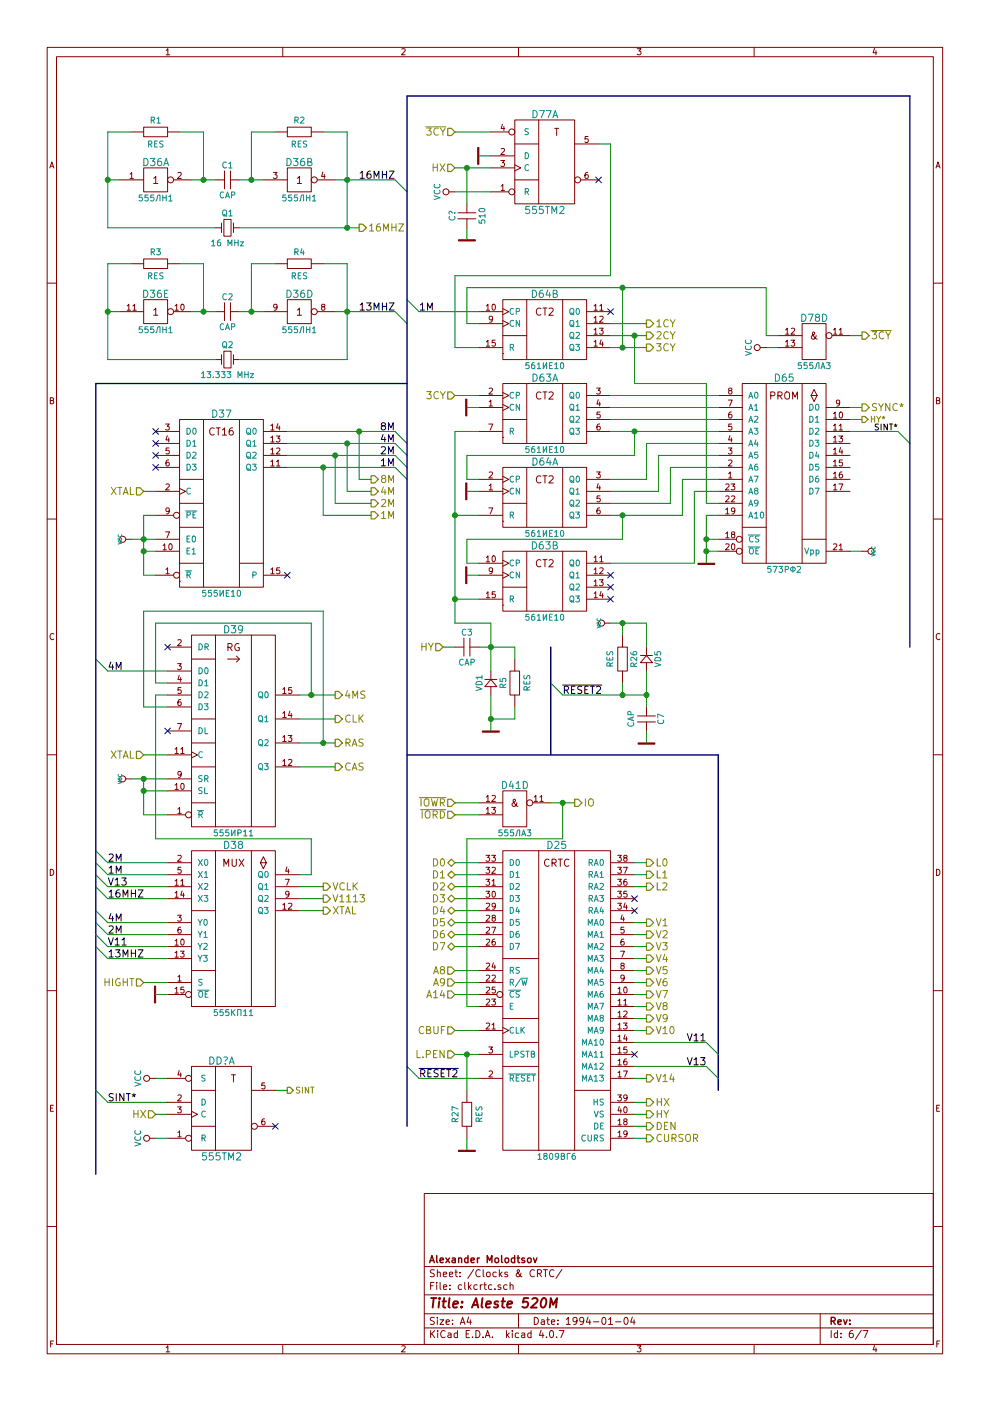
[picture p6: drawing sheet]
<svg xmlns="http://www.w3.org/2000/svg" width="210mm" height="297mm" viewBox="0 0 210 297" stroke-linecap="round" stroke-linejoin="round" font-family="sans-serif">
<g fill="none" stroke="#840000" stroke-width=".21">
<path d="M10 10h190v277h-190zM12 12h186v273.1h-186zM35.3 10.7l.3-.4v1.3M35.3 11.6h.7M60 10v2M85.2 10.4l.5-.1 .3 .4-.8 .9h.8M110 10v2M135.2 10.3h.8l-.4 .5 .3 .1 .1 .2-.1 .4-.2 .1-.5-.1M160 10v2M185.5 10.2l-.3 1h.8M185.9 10.8v.8M10.6 35.6l.4-1.3 .4 1.3"/>
<path d="M10.7 35.2h.6M25.4 38.1h5.1M27.6 36.9l.3-.3v1.2M27.6 37.8h.7M27.9 28h2.6M30.5 35.6h5.1v5.1h-5.1zM30.5 27h5.1v2h-5.1zM32.6 37.8l.4-.4v1.5M32.6 38.9h.9M35.6 28h2.5M36.8 38.1h3.8M37.7 36.7l.5-.1 .3 .3-.8 .9h.8"/>
<path d="M45.7 38.1h1.9M47.6 36.2v3.8M48.9 38.1h1.9M48.9 36.2v3.8M55.9 38.1h5.1M58 36.6h.8l-.5 .4 .4 .1v.6l-.2 .1-.5-.1M58.4 28h2.6M61 35.6h5v5.1h-5zM61 27h5v2h-5zM63.1 37.8l.4-.4v1.5M63.1 38.9h.9M66 28h2.6"/>
<path d="M67.3 38.1h3.8M68.5 36.5l-.3 .9h.8M68.8 37v.8M104.1 28h3.8M104.1 33.1h5.1M104.1 35.6h5.1M106.2 34h.8l-.4 .5 .4 .1v.6l-.2 .1-.6-.1M106.3 39.5l.4-.4v1.3M106.3 31.6l.5-.1 .2 .3-.8 1h.8M106.6 26.3l-.3 .9h.8M106.9 26.8v.9M109.2 25.4h12.7v17.8h-12.7z"/>
<path d="M109.2 35l1.3 .6-1.3 .6M109.2 38.1h5.1M109.2 30.5h5.1M114.3 25.4v17.8M117.7 27.2h.8M118.1 27.2v1.5M121.9 30.5h5.1M123.2 38.1h3.8M124.7 36.6h-.4l-.1 .3-.1 .7 .2 .2 .5-.1-.1-.6-.4-.1-.2 .3M124.8 28.9h-.6l-.1 .6h.7v.6l-.2 .1-.5-.1M198.6 35.6l.4-1.3 .4 1.3M198.7 35.2h.6"/>
<path d="M27.9 55.9h2.6M30.5 54.9h5.1v2h-5.1zM35.6 55.9h2.5M45.7 48.3h1.3M47 47.3v2M47.5 46.5h1.5v3.6h-1.5zM49.5 47.3v2M49.5 48.3h1.3M58.4 55.9h2.6M61 54.9h5v2h-5zM66 55.9h2.6M95.2 40.7h1.3"/>
<path d="M97.2 46.4h3.8M97.2 45.1h3.8M99.1 43.2v1.9M99.1 46.4v1.9M104.1 40.7h3.8M106.3 40.4h.7M10 60h2M25.4 66.1h5.1M27 64.9l.3-.4v1.3M27 65.8h.7M28.2 64.9l.3-.4v1.3M28.2 65.8h.7"/>
<path d="M30.5 63.5h5.1v5.1h-5.1zM32.6 65.7l.4-.4v1.5M32.6 66.8h.9M36.8 66.1h3.8M37.1 64.9l.4-.4v1.3M37.1 65.8h.7M38.5 64.6l.1-.1a.67 .67 0 0 1 .5 .6 .67 .67 0 0 1-.5 .7l-.2-.5zM45.7 66.1h1.9M45.7 76.2h1.3M47 75.2v2.1M47.5 74.5h1.5v3.5h-1.5zM47.6 64.2v3.8"/>
<path d="M48.9 66.1h1.9M48.9 64.2v3.8M49.5 75.2v2.1M49.5 76.2h1.3M55.9 66.1h5.1M58.8 65l-.3 .3-.3-.1-.1-.6 .4-.1 .3 .2-.1 .8-.3 .3h-.2M61 63.5h5v5.1h-5zM63.1 65.7l.4-.4v1.5M63.1 66.8h.9M67.3 66.1h3.8M68.5 65l-.3-.2 .1-.2h.6v.3l-.6 .2-.1 .2 .1 .3 .2 .2h.2l.2-.3v-.3l-.2-.2M101.6 66.1h5.1"/>
<path d="M101.6 68.6h5.1M101.6 73.7h5.1M103.2 64.9l.3-.4v1.3M103.2 72.5l.3-.4v1.3M103.2 65.8h.7M103.2 73.4h.7M104.5 67.6l-.2 .2h-.4l-.1-.7 .5-.1 .2 .3-.1 .7-.3 .3h-.2M104.5 64.6l.2-.1a.67 .67 0 0 1 .4 .6 .67 .67 0 0 1-.4 .7l-.3-.5zM105.1 72.1h-.7v.6h.7v.6l-.2 .1-.5-.1M106.7 63.5h17.8v12.7h-17.8zM106.7 75h.1M106.7 68l1.2 .6-1.2 .7"/>
<path d="M106.7 65.4l1.2 .7-1.2 .6M106.7 71.2h5.1M111.8 63.5v12.7M114.8 65.5a.72 .72 0 0 0-1.1 .5 .72 .72 0 0 0 .8 .8l.3-.1M115.2 65.3h.9M115.6 65.3v1.5M116.5 65.5l.6-.2 .3 .4-1 1.1h1M119.4 63.5v12.7M124.5 66.1h5M124.5 71.2h5M124.5 68.6h5M124.5 73.7h5"/>
<path d="M126 64.9l.4-.4v1.3M126 67.4l.4-.4v1.3M126 69.9l.4-.3v1.3M126 72.5l.4-.4v1.3M126 65.8h.7M126 68.3h.7M126 70.9h.7M126 73.4h.7M127.2 69.6h.8l-.5 .5 .4 .1v.5l-.2 .2-.5-.2M127.3 64.9l.3-.4v1.3M127.3 67.1l.4-.1 .3 .4-.8 .9h.8M127.3 65.8h.7"/>
<path d="M127.5 72l-.2 1h.7M127.8 72.5v.9M161.3 73.7h1.3M165.1 71.2h5.1M165.1 73.7h5.1M166.7 69.9l.3-.3v1.3M166.7 72.5l.3-.4v1.3M166.7 70.9h.7M166.7 73.4h.7M167.8 72.1h.8l-.4 .5 .4 .1v.6l-.2 .1-.6-.1M167.9 69.7l.5-.1 .2 .3-.8 1h.8M170.2 68.6h5.1v7.6h-5.1z"/>
<path d="M173.2 71.1l-.3 .7a.41 .41 0 0 1-.6 0 .41 .41 0 0 1 0-.6l.5-.4v-.3h-.4v.5l.5 .6 .5 .3M176.5 71.2h3.8M176.8 69.9l.4-.3v1.3M176.8 70.9h.7M178.1 69.9l.3-.3v1.3M178.1 70.9h.7M198 60h2M10.7 84.9l.5-.1 .1-.4-.6-.1v1.3h.5l.2-.4-.3-.3M33 91.5h5.1M33 94h5.1M33 96.6h5.1M33 99.1h5.1"/>
<path d="M35.1 89.9h.8l-.4 .5 .4 .1v.5l-.2 .2-.6-.2M35.5 92.4l-.3 .9h.8M35.8 97.5l-.4 .1-.1 .2-.1 .7 .2 .3 .5-.1-.1-.6-.4-.1-.2 .2M35.8 92.8v.9M35.9 95h-.6l-.1 .6h.7v.5l-.2 .2-.5-.2M38.1 88.9h17.8v35.6h-17.8zM43.2 88.9v35.6M45.4 90.9a.72 .72 0 0 0-1 .5 .72 .72 0 0 0 .7 .8l.3-.1M45.9 90.7h.8M46.3 90.7v1.5M47.2 91.1l.4-.4v1.5M47.2 92.2h.9"/>
<path d="M49.4 90.7l-.5 .1a.99 .99 0 0 0 0 1.4l.5-.1 .1-.5-.3-.3h-.3l-.3 .3M50.8 88.9v35.6M55.9 91.5h5.1M55.9 94h5.1M55.9 96.6h5.1M55.9 99.1h5.1M57.5 97.9l.3-.4v1.3M57.5 95.3l.3-.3v1.3M57.5 92.8l.3-.4v1.3M57.5 90.3l.3-.4v1.3M57.5 98.8h.7M57.5 96.3h.7"/>
<path d="M57.5 93.7h.7M57.5 91.2h.7M58.6 92.4h.8l-.4 .5 .3 .1v.6l-.1 .1-.6-.1M58.7 97.9l.3-.4v1.3M58.7 95.1l.5-.1 .2 .3-.8 1h.8M58.7 98.8h.7M59 89.8l-.3 .9h.7M59.3 90.3v.9M101.6 91.5h5.1M101.6 83.9h5.1M101.6 86.4h5.1M103.7 89.9h.8l-.5 1.3"/>
<path d="M103.8 85.2l.3-.4v1.3M103.8 82.4l.5-.1 .2 .3-.8 1h.8M103.8 86.1h.7M106.7 99.1h17.8v12.7h-17.8zM106.7 81.3h17.8v12.7h-17.8zM106.7 92.7h.1M106.7 85.8l1.2 .6-1.2 .6M106.7 83.2l1.2 .7-1.2 .6M106.7 88.9h5.1M111.8 81.3v12.7M111.8 99.1v12.7M114.8 83.2a.72 .72 0 0 0-1.1 .5 .72 .72 0 0 0 .8 .9l.3-.1"/>
<path d="M115.2 83.1h.9M115.6 83.1v1.5M116.5 83.2l.6-.1 .3 .4-1 1.1h1M119.4 81.3v12.7M119.4 99.1v12.7M124.5 91.5h5M124.5 88.9h5M124.5 83.9h5M124.5 86.4h5M126.6 82.3h.8l-.5 .5 .4 .1v.5l-.2 .2-.5-.2M126.9 84.7l-.3 1h.8M127.2 89.9l-.3 .1-.2 .2-.1 .7 .3 .3 .4-.2-.1-.6h-.3l-.3 .2"/>
<path d="M127.2 85.2v.9M127.3 87.4h-.6l-.1 .5h.7v.6l-.2 .1-.5-.1M152.4 91.5h5.1M152.4 94h5.1M152.4 96.6h5.1M152.4 99.1h5.1M152.4 88.9h5.1M152.4 83.9h5.1M152.4 86.4h5.1M154.5 95h.8l-.4 .5 .3 .1v.5l-.1 .2-.6-.2M154.5 84.8h.8l-.5 1.3M154.6 97.6l.5-.1 .2 .4-.8 .9h.8"/>
<path d="M154.8 82.8l-.2-.2v-.2h.6v.3l-.5 .2-.1 .2v.3l.2 .2h.3l.2-.3-.1-.4-.1-.1M154.9 92.4l-.3 .9h.7M155.2 87.4h-.4l-.2 .3v.7l.2 .2 .4-.1v-.6l-.4-.1-.2 .3M155.2 92.8v.9M155.2 89.9h-.6v.6h.6v.5l-.1 .2-.5-.2M157.5 81.3h17.8v38.1h-17.8zM162.6 81.3v38.1M163.5 83.9l.8-.1 .1-.2-.1-.4-.2-.1h-.6v1.5M165 83.9l.8-.1 .1-.2v-.4l-.3-.1h-.6v1.5M165.4 83.9l.5 .7M166.6 83.3a.5 .5 0 0 1 .6-.2 .5 .5 0 0 1 .3 .5v.8l-.3 .2a.53 .53 0 0 1-.7-.5zM168.2 84.6v-1.5l.5 1.1 .5-1.1v1.5"/>
<path d="M170.2 81.3v38.1M172.1 83.9l.6-1.3 .7 1.3-.7 1.2-.6-1.2h1.3M175.3 91.5h5M175.3 94h5M175.3 96.6h5M175.3 99.1h5M175.3 88.9h5M175.3 86.4h5M176.8 87.7l.4-.3v1.2M176.8 90.3l.4-.4v1.3M176.8 92.8l.4-.4v1.3M176.8 95.3l.4-.3v1.3"/>
<path d="M176.8 97.9l.4-.4v1.3M176.8 98.8h.7M176.8 96.3h.7M176.8 93.7h.7M176.8 91.2h.7M176.8 88.6h.7M178 92.4h.8l-.5 .5 .4 .1v.6l-.2 .1-.5-.1M178.1 90.3l.3-.4v1.3M178.1 91.2h.7M178.2 85.4l-.3 .2-.4-.1v-.6l.4-.1 .3 .3-.1 .7-.3 .3h-.3M178.2 87.5l.1-.1a.67 .67 0 0 1 .5 .6 .67 .67 0 0 1-.5 .6l-.2-.5zM178.3 94.9l-.2 .9h.7"/>
<path d="M178.6 95.4v.9M178.7 97.5h-.6v.6h.6v.6l-.2 .1-.4-.1M198.7 84.9l.5-.1 .1-.4-.6-.1v1.3h.5l.2-.4-.3-.3M10 110h2M26.7 114.3h1.2M33 104.2h5.1M33 114.3h5.1M33 109.3h3.8M33 116.9h5.1M34.6 115.7l.4-.4v1.3M34.6 116.6h.7M35.1 112.8h.9l-.6 1.2"/>
<path d="M35.2 102.7l.5-.1 .2 .4-.8 .9h.8M35.9 108.2l-.2 .3-.4-.1v-.6l.4-.1 .2 .2v.7l-.3 .4h-.3M35.9 115.4l.2-.1a.67 .67 0 0 1 .4 .6 .67 .67 0 0 1-.4 .7l-.3-.5zM38.1 103.5l1.3 .7-1.3 .6M38.1 119.4h5.1M38.1 111.8h5.1M38.1 106.7h5.1M38.1 101.6h5.1M50.8 119.4h5.1M101.6 119.4h5.1M101.6 101.6h5.1M101.6 104.2h5.1"/>
<path d="M101.6 109.3h5.1M103.2 118.2l.3-.4v1.3M103.2 119.1h.7M103.7 107.7h.8l-.5 1.3M103.8 103l.3-.4v1.3M103.8 100.2l.5-.1 .2 .3-.8 .9h.8M103.8 103.9h.7M104.5 117.9l.2-.1a.67 .67 0 0 1 .4 .7 .67 .67 0 0 1-.4 .6l-.3-.5zM106.7 116.9h17.8v12.7h-17.8zM106.7 110.5h.1M106.7 103.5l1.2 .7-1.2 .6M106.7 101l1.2 .6-1.2 .7"/>
<path d="M106.7 118.8l1.2 .6-1.2 .7M106.7 106.7h5.1M111.8 116.9v12.7M114.8 101a.72 .72 0 0 0-1.1 .5 .72 .72 0 0 0 .8 .9l.3-.2M114.8 118.8a.72 .72 0 0 0-1.1 .5 .72 .72 0 0 0 .8 .9l.3-.2M115.2 100.9h.9M115.2 118.7h.9M115.6 100.9v1.5M115.6 118.7v1.5M116.5 101l.6-.1 .3 .4-1 1.1h1M116.5 118.8l.6-.1 .3 .4-1 1.1h1M119.4 116.9v12.7"/>
<path d="M124.5 119.4h5M124.5 106.7h5M124.5 101.6h5M124.5 104.2h5M124.5 109.3h5M126 118.2l.4-.4v1.3M126 119.1h.7M126.6 100.1h.8l-.5 .4 .4 .1v.6l-.2 .1-.5-.1M126.9 102.5l-.3 .9h.8M127.2 107.7h-.3l-.2 .3-.1 .7 .3 .3 .4-.2-.1-.6h-.3l-.3 .2M127.2 103v.9M127.3 118.2l.3-.4v1.3"/>
<path d="M127.3 119.1h.7M127.3 105.1h-.6l-.1 .6h.7v.6l-.2 .1-.5-.1M152.4 106.7h5.1M152.4 101.6h5.1M152.4 104.2h5.1M152.4 114.3h3.8M152.4 109.3h5.1M152.4 116.9h3.8M154 105.2l.5-.1 .2 .4-.8 .9h.8M154 102.7l.5-.1 .2 .4-.8 .9h.8M154 108l.3-.3v1.3M154 115.4l.5-.1 .2 .4-.8 .9h.8"/>
<path d="M154 113.1l.3-.3v1.2M154 109h.7M154 114h.7M154.6 100.4l.3-.3v1.2M154.6 101.3h.7M155.1 102.6h.8l-.4 .5 .4 .1v.5l-.2 .2-.6-.2M155.2 105.2l.5-.1 .2 .4-.8 .9h.8M155.3 115.4l.2-.1a.67 .67 0 0 1 .4 .6 .67 .67 0 0 1-.4 .7l-.3-.5zM155.4 113.3l-.2-.2v-.2h.7v.3l-.6 .1-.1 .2v.4l.2 .1h.3l.2-.2v-.4l-.2-.1M155.9 108.2l-.2 .3-.4-.1-.1-.6 .5-.1 .2 .2v.7l-.4 .4h-.2M157.5 111.8h5.1M170.2 114.3h5.1"/>
<path d="M175.3 101.6h5M175.3 104.2h5M175.3 116.9h5M176.8 115.4l.5-.1 .2 .4-.7 .9h.7M176.8 100.4l.4-.3v1.2M176.8 103l.4-.4v1.3M176.8 103.9h.7M176.8 101.3h.7M178 102.6h.8l-.5 1.3M178.1 115.7l.3-.4v1.3M178.1 116.6h.7M178.6 100.1h-.3l-.2 .3v.7l.2 .2 .4-.1-.1-.6-.3-.1-.2 .3"/>
<path d="M182.9 116.9h1.2M198 110h2M11.4 134.4a.58 .58 0 0 0-.8 .6 .58 .58 0 0 0 .8 .5M33 122h3.8M35.2 120.7l.4-.3v1.3M35.2 121.7h.7M35.6 137.2h5M37.7 135.7l.5-.1 .3 .4-.8 .9h.8M38.1 123.2h.1M40.6 134.7h17.8v40.6h-17.8zM40.6 139.7h5.1M45.7 134.7v40.6"/>
<path d="M48.3 139.7h2.5M48.4 137.2h.7l.2-.3-.1-.3-.3-.2h-.5v1.6M48.7 137.2l.6 .8M50.2 139.1l.6 .6-.6 .7M50.7 136.5a.71 .71 0 0 0-.9 .7 .71 .71 0 0 0 .9 .7l.1-.6h-.3M53.3 134.7v40.6M55.9 122h5.1M57.5 120.7l.3-.3v1.3M57.5 121.7h.7M59.3 120.4h-.6v.6h.6v.5l-.1 .2-.5-.2M96.5 137.2h1.9M98.4 135.3v3.8"/>
<path d="M99.7 135.3v3.8M99.7 137.2h1.9M101.6 122h5.1M101.6 127h5.1M103.2 125.8l.3-.3v1.2M103.2 126.7h.7M104.5 120.9l-.2 .3-.4-.1-.1-.6 .5-.1 .2 .2-.1 .7-.3 .4h-.2M105.1 125.5h-.7v.5h.7v.6l-.2 .1-.5-.1M106.7 128.3h.1M106.7 121.3l1.2 .7-1.2 .6M106.7 124.5h5.1M109.2 139.7v2.6"/>
<path d="M124.5 122h5M124.5 124.5h5M124.5 127h5M126 120.7l.4-.3v1.3M126 123.3l.4-.4v1.3M126 125.8l.4-.3v1.2M126 121.7h.7M126 124.2h.7M126 126.7h.7M127.2 122.9h.8l-.5 .5 .4 .1v.6l-.2 .1-.5-.1M127.3 120.5l.4-.1 .3 .3-.8 1h.8M127.5 125.4l-.2 .9h.7"/>
<path d="M127.8 125.9v.8M128.3 132.1h1.2M131.1 137.2h2v5.1h-2zM132.1 134.7v2.5M135.9 139h2.5M137.2 139l1.2 1.5h-2.5zM137.2 137.2v1.8M199.4 134.4a.58 .58 0 0 0-.8 .6 .58 .58 0 0 0 .8 .5M35.6 142.3h5M35.6 144.8h5M35.6 147.4h5M35.6 149.9h5"/>
<path d="M35.6 155h5M37.1 158.8l.4-.3v1.3M37.1 159.8h.7M37.7 140.7h.8l-.5 .5 .4 .1v.5l-.2 .2-.5-.2M37.7 153.4h.8l-.5 1.3M38 143.2l-.3 .9h.8M38.3 148.3l-.3 .1-.2 .2-.1 .7 .3 .3 .4-.1-.1-.6-.3-.1-.3 .2M38.3 143.6v.9M38.4 158.8l.3-.3v1.3M38.4 159.8h.7M38.4 145.8h-.6l-.1 .6h.7v.5l-.2 .2-.5-.2M40.6 159.4l1.3 .7-1.3 .6"/>
<path d="M40.6 157.5h5.1M40.6 152.4h5.1M58.4 147.4h5.1M58.4 157.5h5.1M58.4 152.4h5.1M60 156.3l.4-.4v1.3M60 151.2l.4-.3v1.2M60 146.1l.4-.3v1.3M60 157.2h.7M60 152.1h.7M60 147.1h.7M61.1 155.9h.8l-.4 .5 .4 .1v.6l-.2 .1-.6-.1"/>
<path d="M61.5 150.8l-.3 .9h.8M61.8 151.3v.8M61.9 145.8h-.6l-.1 .6h.7v.5l-.2 .2-.5-.2M102.9 144.1h2.5M104.1 144.1l1.3 1.5h-2.5zM104.1 142.3v1.8M104.1 145.6v1.8M108.2 142.3h2v5.1h-2zM109.2 147.4v2.5M132.1 142.3v2.5M135.3 153.1h3.8M135.3 151.8h3.8"/>
<path d="M137.2 140.5v1.8M137.2 149.9v1.9M137.2 153.1v1.9M10 160h2M26.7 165.1h1.2M35.6 165.1h5M35.6 167.7h5M35.6 172.8h3.8M35.6 160.1h5M37.1 166.5l.4-.4v1.3M37.1 167.4h.7M37.7 171.5l.4-.3v1.3"/>
<path d="M37.7 172.5h.8M38.5 164.1l-.3 .2h-.4v-.6l.4-.1 .3 .2-.1 .7-.3 .3h-.3M38.5 166.2l.1-.1a.67 .67 0 0 1 .5 .6 .67 .67 0 0 1-.5 .7l-.2-.5zM40.6 162.6h5.1M40.6 170.2h5.1M58.4 162.6h5.1M60 161.4l.4-.4v1.3M60 162.3h.7M61.2 161.1l.5-.1 .2 .4-.8 .9h.8M101.6 170.2h5.1M101.6 172.8h5.1M103.2 169l.3-.4v1.3"/>
<path d="M103.2 171.5l.3-.3v1.3M103.2 172.5h.7M103.2 169.9h.7M104.3 171.2h.8l-.4 .5 .4 .1v.5l-.2 .2-.6-.2M104.4 168.7l.5-.1 .2 .4-.8 .9h.8M106.7 167.7h5.1v7.6h-5.1zM109.7 170.2l-.3 .6a.41 .41 0 0 1-.6 .1 .41 .41 0 0 1 0-.6l.5-.4v-.4h-.4v.5l.5 .7 .5 .3M113 170.2h3.8M113.3 169l.4-.4v1.3M113.3 169.9h.7M114.6 169l.3-.4v1.3M114.6 169.9h.7"/>
<path d="M198 160h2M10.7 184.3a.65 .65 0 0 1 .7 .7 .65 .65 0 0 1-.7 .6zM35.6 182.9h5M35.6 195.6h5M35.6 185.5h5M35.6 198.2h5M35.6 188h5M35.6 190.5h5M37.1 199.5l.4-.4v1.3M37.1 186.8l.4-.4v1.3M37.1 189.3l.4-.3v1.2M37.1 187.7h.7"/>
<path d="M37.1 190.2h.7M37.7 194h.8l-.5 .5 .4 .1v.6l-.2 .1-.5-.1M37.7 181.4l.5-.1 .3 .4-.8 .9h.8M38.3 196.6h-.3l-.2 .3-.1 .7 .3 .3 .4-.2-.1-.6h-.3l-.3 .2M38.4 186.8l.3-.4v1.3M38.4 187.7h.7M38.4 183.9h-.6l-.1 .6h.7v.5l-.2 .2-.5-.2M38.5 199.2l.1-.1a.67 .67 0 0 1 .5 .7 .67 .67 0 0 1-.5 .6l-.2-.5zM38.6 188.9l-.2 .9h.7M38.9 189.4v.8M40.6 180.4h17.8v33h-17.8zM40.6 193.1h5.1"/>
<path d="M45.7 180.4v33M47.5 183.7v-1.5l.5 1 .5-1v1.5M49.3 182.2v1.2l.3 .3h.2l.3-.3v-1.2M50.7 182.2l1 1.5M51.7 182.2l-1 1.5M53.3 180.4v33M55.2 182.9l.7-1.3 .6 1.3-.6 1.3-.7-1.3h1.3M58.4 193.1h5.1M58.4 185.5h5.1M58.4 188h5.1M58.4 190.5h5.1M60 191.9l.4-.4v1.3"/>
<path d="M60 192.8h.7M60.5 186.4h.9l-.6 1.3M60.9 183.8l-.3 .9h.8M61.2 184.3v.9M61.2 191.6l.5-.1 .2 .4-.8 .9h.8M61.3 189.5l-.2 .2h-.4v-.6l.4-.1 .2 .2v.7l-.3 .3h-.3M101.6 193.1h5.1M101.6 182.9h5.1M101.6 195.6h5.1M101.6 185.5h5.1M101.6 198.2h5.1M101.6 188h5.1"/>
<path d="M101.6 190.5h5.1M103.1 189h.8l-.4 .4 .3 .1v.6l-.1 .1-.6-.1M103.1 186.4h.8l-.4 .5 .3 .1v.6l-.1 .1-.6-.1M103.1 183.9h.8l-.4 .5 .3 .1v.5l-.1 .2-.6-.2M103.1 181.3h.8l-.4 .5 .3 .1v.6l-.1 .1-.6-.1M103.2 199.2l.5-.1 .2 .4-.8 .9h.8M103.2 196.7l.5-.1 .2 .3-.8 1h.8M103.2 194.1l.5-.1 .2 .4-.8 .9h.8M103.2 191.6l.5-.1 .2 .4-.8 .9h.8M104.3 181.3h.8l-.4 .5 .4 .1v.6l-.2 .1-.6-.1M104.3 196.6h.9l-.6 1.3M104.4 186.8l.3-.4v1.3"/>
<path d="M104.4 184l.5-.1 .2 .3-.8 1h.8M104.4 187.7h.7M104.5 189.1l.2-.1a.67 .67 0 0 1 .4 .6 .67 .67 0 0 1-.4 .6l-.3-.5zM104.6 194.6l-.2-.3 .1-.2h.6v.3l-.6 .2-.1 .2v.4l.2 .1h.3l.2-.2v-.4l-.2-.1M105 199.1l-.4 .1-.2 .2v.7l.2 .3 .5-.1-.1-.6-.4-.1-.2 .2M105.1 192l-.2 .3-.4-.1-.1-.6 .5-.1 .2 .2v.8l-.4 .3h-.2M106.7 180.4h22.8v63.5h-22.8zM114.3 180.4v63.5M116.5 182.3a.72 .72 0 0 0-1 .5 .72 .72 0 0 0 .7 .9l.3-.2M117.1 183l.8-.1 .1-.2-.1-.4-.2-.1h-.6v1.5M117.5 183l.5 .7M118.4 182.2h.9"/>
<path d="M118.9 182.2v1.5M120.7 182.3a.72 .72 0 0 0-1 .5 .72 .72 0 0 0 .7 .9l.3-.2M121.9 180.4v63.5M129.5 193.1h5.1M129.5 182.9h5.1M129.5 195.6h5.1M129.5 185.5h5.1M129.5 198.2h5.1M129.5 188h5.1M129.5 190.5h5.1M131 191.5h.8l-.4 .5 .4 .1v.5l-.2 .2-.6-.2M131 189h.8l-.4 .4 .4 .1v.6l-.2 .1-.6-.1"/>
<path d="M131 186.4h.8l-.4 .5 .4 .1v.6l-.2 .1-.6-.1M131 183.9h.8l-.4 .5 .4 .1v.5l-.2 .2-.6-.2M131 181.3h.8l-.4 .5 .4 .1v.6l-.2 .1-.6-.1M132 194l-.3 .9h.8M132.3 183.9h.8l-.5 1.3M132.3 199.1l-.3 .1-.2 .2-.1 .7 .3 .3 .4-.1-.1-.6-.3-.1-.3 .2M132.3 194.4v.9M132.4 196.6h-.6l-.1 .6h.7v.5l-.2 .2-.5-.2M132.6 181.9l-.3-.3 .1-.2h.6v.3l-.6 .2-.1 .2 .1 .4 .2 .1h.2l.2-.2v-.4l-.2-.1M132.6 191.4l-.3 .9h.8M132.9 186.4l-.3 .1-.2 .2-.1 .7 .3 .3 .4-.1-.1-.6-.3-.1-.3 .2M132.9 191.9v.9"/>
<path d="M133 189h-.6l-.1 .5h.7v.6l-.2 .1-.5-.1M198.7 184.3a.65 .65 0 0 1 .7 .7 .65 .65 0 0 1-.7 .6zM10 210h2M35.6 200.7h5M35.6 203.2h5M35.6 208.3h5M35.6 210.9h3.8M37.1 202l.4-.3v1.2M37.1 209.6l.4-.3v1.3M37.1 200.4h.7M37.1 202.9h.7M37.1 210.6h.7"/>
<path d="M37.7 207.1l.4-.4v1.3M37.7 208h.8M38.3 201.7h.8l-.5 .4 .4 .1v.6l-.2 .1-.5-.1M39 209.3h-.6v.6h.6v.5l-.2 .2-.4-.2M40.6 205.8h5.1M101.6 200.7h5.1M101.6 205.8h5.1M101.6 208.3h5.1M101.6 210.9h3.8M101.6 213.4h5.1M101.6 218.5h5.1M103.2 217l.5-.1 .2 .4-.8 .9h.8"/>
<path d="M103.2 206.8l.5-.1 .2 .4-.8 .9h.8M103.2 211.9l.5-.1 .2 .4-.8 .9h.8M103.2 204.3l.5-.1 .2 .4-.8 .9h.8M103.2 209.4l.5-.1 .2 .3-.8 1h.8M104.3 211.8h.8l-.4 .5 .4 .1v.6l-.2 .1-.6-.1M104.4 217.3l.3-.4v1.3M104.4 206.8l.5-.1 .2 .4-.8 .9h.8M104.4 218.2h.7M104.7 204.1l-.3 .9h.8M105 204.6v.9M105.1 209.3h-.7v.6h.7v.5l-.2 .2-.5-.2M106.7 217.8l1.2 .7-1.2 .6"/>
<path d="M106.7 203.2h7.6M106.7 215.9h7.6M129.5 200.7h5.1M129.5 203.2h5.1M129.5 205.8h5.1M129.5 208.3h5.1M129.5 210.9h5.1M129.5 215.9h5.1M129.5 213.4h5.1M129.5 218.5h5.1M131.1 209.6l.4-.3v1.3M131.1 212.2l.4-.4v1.3"/>
<path d="M131.1 214.7l.4-.3v1.2M131.1 217.3l.4-.4v1.3M131.1 219.8l.4-.4v1.3M131.1 210.6h.7M131.1 213.1h.7M131.1 218.2h.7M131.1 215.6h.7M131.6 201.7h.9l-.5 1.2M132 204.7l-.3-.2 .1-.2h.6v.3l-.6 .2-.1 .2 .1 .3 .2 .2h.2l.2-.3v-.3l-.2-.2M132.3 216.9h.7l-.4 .5 .4 .1v.5l-.2 .2-.5-.2M132.3 212.2l.4-.4v1.3M132.3 214.5l.5-.1 .2 .3-.7 .9h.7"/>
<path d="M132.3 213.1h.7M132.4 207.3l-.2 .2h-.4v-.7l.4-.1 .2 .3v.7l-.3 .3h-.3M132.4 209.4l.2-.1a.67 .67 0 0 1 .5 .6 .67 .67 0 0 1-.5 .7l-.3-.5zM132.6 219.4l-.3 .9h.8M132.9 219.8v.9M198 210h2M10.7 234.9h.5M11.3 234.3h-.6v1.3h.6M31.7 228.6h1.3M35.6 228.6h3.8M35.6 236.3h5M35.6 233.7h5"/>
<path d="M37.7 234.7h.8l-.5 .5 .4 .1v.5l-.2 .2-.5-.2M37.7 232.2l.5-.1 .3 .4-.8 .9h.8M38 227l-.3 .9h.8M38.3 227.5v.8M40.6 226.1h12.7v17.8h-12.7zM40.6 235.6l1.3 .7-1.3 .6M40.6 231.2h5.1M40.6 238.8h5.1M45.7 226.1v17.8M49.1 227.9h.9M49.5 227.9v1.5M53.3 231.2h5.1"/>
<path d="M54.6 238.8h3.8M56.1 237.2l-.3 .1-.2 .2-.1 .7 .3 .3 .4-.1-.1-.6-.3-.1-.3 .2M56.2 229.6h-.6l-.1 .6h.7v.5l-.2 .2-.5-.2M98 233.7h2.1v5.1h-2.1zM99.1 231.2v2.5M99.1 238.8v2.5M101.6 228.6h5.1M101.6 223.6h5.1M103.7 222h.8l-.4 .5 .3 .1v.5l-.1 .2-.6-.2M103.8 227.2l.5-.1 .2 .3-.8 .9h.8M106.7 226.1h7.6M106.7 221h7.6"/>
<path d="M121.9 231.2h7.6M129.5 226.1h5.1M129.5 221h5.1M129.5 228.6h5.1M129.5 223.6h5.1M129.5 236.3h5.1M129.5 238.8h5.1M129.5 233.7h5.1M131 232.1h.8l-.4 .5 .4 .1v.6l-.2 .1-.6-.1M131.1 222.3l.4-.3v1.3M131.1 224.9l.4-.4v1.3M131.1 227.4l.4-.3v1.2"/>
<path d="M131.1 237.6l.4-.4v1.3M131.1 220.7h.7M131.1 223.3h.7M131.1 225.8h.7M131.1 228.3h.7M131.1 238.5h.7M131.4 234.6l-.3 .9h.8M131.7 235.1v.9M132.3 227.1h.8l-.5 1.2M132.4 234.8l.2-.1a.67 .67 0 0 1 .5 .6 .67 .67 0 0 1-.5 .7l-.3-.5zM132.6 237.8l-.3-.3 .1-.2h.6v.3l-.6 .2-.1 .2 .1 .4 .2 .1h.2l.2-.3v-.3l-.2-.1M132.9 224.5l-.3 .1-.2 .2-.1 .7 .3 .3 .4-.1-.1-.6-.3-.1-.3 .2"/>
<path d="M133 222h-.6l-.1 .6h.7v.5l-.2 .2-.5-.2M133 232.7l-.2 .2h-.4v-.7l.4-.1 .2 .3v.7l-.3 .3h-.3M198.7 234.9h.5M199.3 234.3h-.6v1.3h.6M31.7 241.3h1.3M35.6 241.3h3.8M37.7 240.1l.4-.3v1.2M37.7 241h.8M90 253h108v32.1h-108zM129.5 241.3h5.1M131.1 240.1l.4-.3v1.2M131.1 241h.7"/>
<path d="M133 240.3l-.2 .2h-.4v-.6l.4-.1 .2 .2v.7l-.3 .3h-.3M10 260h2M90 278.5h108M90 274.5h108M90 268.5h108M91.4 272.6h.5M92.1 271.9h-.7v1.5M92.2 279.4l-.6-.1-.3 .3 .1 .3 .7 .3v.5l-.2 .1-.6-.1M92.2 269.3l-.6-.1-.3 .3 .1 .3 .7 .3v.5l-.2 .1-.6-.1M92.7 271.9v.1M92.7 272.4v1M92.8 279.3v.2"/>
<path d="M92.8 269.8l.2-.1 .4 .1v.9M92.8 269.2v1.5M92.8 279.8v1M93.3 279.8h.8l-.8 1h.8M93.4 271.9v1.3l.2 .2M94.1 270.2l.7-.1-.1-.3-.4-.1-.2 .2v.7h.6M94.1 272.9l.7-.1-.1-.3-.4-.1-.2 .2 .1 .7h.5M95.4 270.2l.7-.1-.1-.3-.4-.1-.2 .2v.7h.6M95.5 273.3v.1M95.5 272.5v.1M96 279.9v.1M96.5 269.7h.6"/>
<path d="M96.7 269.2v1.3l.4 .2M97.6 270.6v.1M97.6 269.8v.1M97.9 272.5l-.4-.1-.3 .3 .1 .6 .2 .1 .4-.1M98.6 271.9v1.3l.2 .2M99.4 271.9v1.5M99.4 279.2l-.3 1.1h.9M99.5 272.8l.5 .6M99.8 279.8v1M100 272.4l-.6 .6M100.5 269.1l-1.3 2M101.2 272.5l-.4-.1-.3 .3 .1 .6 .2 .1 .4-.1"/>
<path d="M101.9 269.4a.71 .71 0 0 0-1 .4 .71 .71 0 0 0 .7 .9l.3-.1M101.9 272.4v1M102.3 272.4l-.4 .3M102.5 269.2v1.3l.2 .2M102.6 272.4h.6M102.8 271.9v1.3l.4 .2M103.3 269.8l.2-.1 .4 .1 .1 .6-.1 .2-.4 .1-.2-.1zM104.3 272.5l-.4-.1-.3 .3 .1 .6 .2 .1 .4-.1M105 273.3v.1M105.3 269.8l-.4-.1-.3 .3v.6l.3 .1 .4-.1M105.9 269.2v1.5M106.1 270.1l.4 .6"/>
<path d="M106.2 272.5l-.3-.1-.3 .2 .1 .2 .5 .2v.3h-.6M106.5 269.7l-.6 .6M107.6 272.5l-.5-.1-.2 .3v.6l.2 .1 .5-.1M107.7 269.8l-.4-.1-.2 .2 .1 .2 .5 .2v.3h-.6M108.2 272.5l.2-.1 .4 .1 .1 .9M108.2 271.9v1.5M110 278.5v3M110.5 269.9l-.3 .7a.41 .41 0 0 1-.6 0 .41 .41 0 0 1 .1-.6l.5-.5-.2-.3-.2 .1a1.46 1.46 0 0 0 .9 1.4M113.4 279.3a.76 .76 0 0 1 .8 .8 .76 .76 0 0 1-.8 .7zM113.4 269.4a.71 .71 0 0 0-1 .4 .71 .71 0 0 0 .7 .9l.3-.1M114 270l.7-.1 .2-.2-.1-.3-.2-.2h-.6v1.5M114.4 270l.5 .7"/>
<path d="M114.9 279.9h.5l.1 .9M115.3 269.2h.9M115.7 269.2v1.5M116 279.8h.6M116.2 279.3v1.3l.4 .2M117.5 269.4a.71 .71 0 0 0-1 .4 .71 .71 0 0 0 .7 .9l.3-.1M118.4 279.9v.1M119.2 269.1l-1.2 2M120.1 279.7l.5-.4v1.5M122.4 279.9l-.3 .3h-.3l-.2-.3v-.3l.2-.3h.3l.3 .3a1.01 1.01 0 0 1-.4 1.2h-.3M123.9 279.9l-.3 .3h-.3l-.3-.3v-.3l.3-.3h.3l.3 .3a1.01 1.01 0 0 1-.5 1.2h-.3M124.8 279.2l-.4 1.1h.9"/>
<path d="M125.1 279.8v1M127.8 279.5l.2-.2a.8 .8 0 0 1 .6 .8 .8 .8 0 0 1-.6 .7l-.3-.6zM129.1 279.7l.4-.4v1.5M132.6 279.4l.1-.1a.8 .8 0 0 1 .6 .8 .8 .8 0 0 1-.6 .7 .97 .97 0 0 1-.1-1.4zM134.2 279.2l-.4 1.1h.9M134.5 279.8v1M174 278.5v6.6M198 260h2M10.7 284.9h.5M11.4 284.3h-.7v1.3M35.3 285.7l.3-.4v1.3M35.3 286.6h.7"/>
<path d="M60 285.1v1.9M85.2 285.4l.5-.1 .3 .4-.8 .9h.8M90 281.5h108M91.4 282.1v1.5M91.6 282.7l.6 .9M92.2 282.1l-.8 .9M92.9 282.1v.2M92.9 282.6v1M94.4 282.3a.71 .71 0 0 0-1 .5 .71 .71 0 0 0 .8 .8l.2-.1M94.6 280.3l.8-.1-.1-.3-.4-.1-.3 .2 .1 .7h.6M95.1 282.7h.6v.9M95.7 283l-.7 .2 .2 .4 .5-.1"/>
<path d="M96 280.7v.1M97.1 282.7l-.5-.1-.3 .3 .1 .6 .2 .1 .5-.1M97.1 282.1v1.5M97.7 280.8l.4-1.5 .6 1.5M97.8 280.4h.7M98.9 282.8h.5M99.6 282.1h-.7v1.5h.7M100.3 283.5v.1M101 282.1a.76 .76 0 0 1 .8 .8 .76 .76 0 0 1-.8 .7zM102.5 283.5v.1M103 283.6l.5-1.5 .5 1.5M103.1 283.2h.7"/>
<path d="M104.5 283.5v.1M107.5 282.1v1.5M107.6 283l.5 .6M108.1 282.6l-.6 .6M108.7 282.1v.2M108.7 282.6v1M110 285.1v1.9M110 282.7l-.4-.1-.3 .3 .1 .6 .2 .1 .4-.1M110.7 282.7h.6v.9M111.3 283l-.7 .2 .2 .4 .5-.1M112.7 282.7l-.5-.1-.2 .3v.6l.2 .1 .5-.1M112.7 282.1v1.5"/>
<path d="M114.8 282l-.3 1.1h.9M115.2 282.6v1M115.5 280.2l-.7 .3 .2 .3 .5-.1M116 283.5v.1M116.7 282.3l.2-.2a.8 .8 0 0 1 .6 .8 .8 .8 0 0 1-.6 .7l-.3-.6zM117 280.3l.7-.1v-.3l-.5-.1-.2 .2 .1 .7h.6M118.1 283.5v.1M118.4 280.7v.1M118.6 282.1h1.1l-.7 1.5M120.1 280.8h.9M125.9 280.2h1.2M129.1 280.8h.9"/>
<path d="M130.6 280.2h1.1M135.2 285.3h.8l-.4 .5 .3 .1 .1 .2-.1 .4-.2 .1-.5-.1M160 285.1v1.9M176.4 282.1v1.5M177.7 282.7l-.4-.1-.3 .3 .1 .6 .2 .1 .4-.1M177.7 282.1v1.5M178.4 283.5v.1M178.4 282.7v.1M180.9 282.1l-.4 .1a1.11 1.11 0 0 0-.2 1.3l.5 .1 .2-.1 .1-.5-.3-.3h-.5l-.1 .3M182.8 282l-1.3 2M183.1 282.1h1l-.6 1.5M185.5 285.3l-.3 .9h.8"/>
<path d="M185.9 285.8v.8M198.8 284.9h.4M199.4 284.3h-.6v1.3"/>
<circle cx="36.2" cy="38.1" r=".63"/>
<circle cx="66.7" cy="38.1" r=".63"/>
<circle cx="108.6" cy="28" r=".63"/>
<circle cx="122.6" cy="38.1" r=".63"/>
<circle cx="94.6" cy="40.7" r=".63"/>
<circle cx="108.6" cy="40.7" r=".63"/>
<circle cx="36.2" cy="66.1" r=".63"/>
<circle cx="66.7" cy="66.1" r=".63"/>
<circle cx="160.7" cy="73.7" r=".63"/>
<circle cx="175.9" cy="71.2" r=".63"/>
<circle cx="26" cy="114.3" r=".63"/>
<circle cx="37.5" cy="109.3" r=".63"/>
<circle cx="156.8" cy="116.9" r=".63"/>
<circle cx="156.8" cy="114.3" r=".63"/>
<circle cx="184.8" cy="116.9" r=".63"/>
<circle cx="37.5" cy="122" r=".63"/>
<circle cx="127.6" cy="132.1" r=".63"/>
<circle cx="26" cy="165.1" r=".63"/>
<circle cx="40" cy="172.8" r=".63"/>
<circle cx="112.4" cy="170.2" r=".63"/>
<circle cx="40" cy="210.9" r=".63"/>
<circle cx="106" cy="210.9" r=".63"/>
<circle cx="31.1" cy="228.6" r=".63"/>
<circle cx="40" cy="228.6" r=".63"/>
<circle cx="54" cy="238.8" r=".63"/>
<circle cx="31.1" cy="241.3" r=".63"/>
<circle cx="40" cy="241.3" r=".63"/>
</g>
<g fill="none" stroke="#840000" stroke-width=".3">
<path d="M91.2 267.7l.4-1.5 .6 1.5M91.3 267.3h.7M92.7 266.2v1.3l.2 .2M93.4 267.2l.7-.1-.1-.3-.4-.1-.2 .2v.7h.6M94.6 266.7l.8 1M95.4 266.7l-.8 1M96 266.8h.5l.1 .9M96.6 267.1l-.7 .2 .2 .4 .5-.1M97.3 266.8l.2-.1 .4 .1v.9M97.3 266.7v1M99.3 266.8l-.4-.1-.3 .3 .1 .6 .2 .1 .4-.1M99.3 266.2v1.5"/>
<path d="M99.9 267.2l.7-.1v-.3l-.4-.1-.3 .2 .1 .7h.6M101.3 266.7v1M101.7 266.7l-.4 .3M103.4 267.7v-1.5l.5 1.1 .5-1.1v1.5M105.1 266.8l.2-.1 .4 .1 .1 .6-.1 .2-.4 .1-.2-.1zM106.4 266.2v1.3l.2 .2M107.2 266.8l.2-.1 .4 .1 .1 .6-.1 .2-.4 .1-.2-.1zM109.2 266.8l-.4-.1-.3 .3 .1 .6 .2 .1 .4-.1M109.2 266.2v1.5M109.7 266.7h.6M109.9 266.2v1.3l.4 .2M111.3 266.8l-.4-.1-.2 .2 .1 .2 .5 .2v.3h-.6"/>
<path d="M112 266.8l.2-.1 .4 .1 .1 .6-.1 .2-.4 .1-.2-.1zM113.2 266.7l.3 1 .4-1M179 279.8l.3 1 .4-1M180.3 279.9v.1M176.4 280.1l.7-.1 .1-.2-.1-.3-.2-.2h-.5v1.5M176.7 280.1l.5 .7M177.8 280.3l.7-.1-.1-.3-.4-.1-.2 .2 .1 .7h.5M180.3 280.7v.1"/>
</g>
<g fill="none" stroke="#840000" stroke-width=".41">
<path d="M91.5 275.2h1.1M92 275.2l-.2 2M93.2 275.9l-.2 1.3M93.3 275.2l-.1 .2 .2-.1-.1-.1-.1 .2M93.9 275.9h.7M94.2 275.2l-.2 1.7 .1 .2 .4 .1M95.4 275.2l-.2 1.7 .2 .3M96.2 276.6l1-.2-.1-.4-.6-.1-.3 .3v.9h.8M97.9 277v.2M98.1 276l-.1 .2-.1-.1 .2-.1-.1 .2M100.1 277.2l.9-2 .4 2M100.4 276.7h.9"/>
<path d="M102.4 275.2l-.2 1.7 .2 .3M103.1 276.6l1-.2v-.4l-.6-.1-.3 .3v.9h.7M105.7 276l-.5-.1-.3 .4 .3 .3 .4 .1 .1 .2-.1 .2h-.8M106.4 275.9h.8M106.8 275.2l-.2 1.7v.2l.4 .1M107.6 276.6l1-.2v-.4l-.6-.1-.3 .3v.9h.7M112.1 275.2h-.9l-.3 1 .4-.2 .6 .1 .2 .3-.2 .6-.3 .2h-.5l-.3-.2M112.9 275.4l.3-.2h.5l.2 .1 .1 .5-1.4 1.4h1.3M115 275.4l.1-.1a.45 .45 0 0 1 .8 .3l-.1 .9-.2 .5-.3 .2-.5-.2a1.65 1.65 0 0 1 .2-1.6zM116.6 277.2l.3-2 .4 1.5 .9-1.5-.2 2"/>
</g>
<g fill="none" stroke="#008484" stroke-width=".21">
<path d="M30.5 33.6a.77 .77 0 0 1 .9 .8 .77 .77 0 0 1-.9 .7zM31.5 30.6l.6-.1 .1-.5-.7-.1v1.3M31.8 30.6l.4 .6M31.9 33.6h1l-.5 .6 .5 .3-.1 .5-.2 .1-.7-.1M32.1 25.5l.6-.1v-.5l-.6-.1v1.3M32.4 25.5l.4 .6M32.8 30.5h.4M33.3 25.2l.4-.4v1.3M33.3 26.1h.7M33.4 29.9h-.6v1.3h.6M34.2 33.6l-.5 .1a.99 .99 0 0 0 0 1.4l.5-.1 .1-.5-.3-.3h-.3l-.3 .3M34.6 30h-.6l-.1 .4a.54 .54 0 0 1 .6 .7l-.1 .1-.5-.1"/>
<path d="M34.7 35.1l.6-1.5 .5 1.5M34.9 34.7h.7M48 34.5a.56 .56 0 0 0-.7 .5 .56 .56 0 0 0 .7 .5M48.5 34.7l.4-.3v1.2M48.5 35.6h.8M60.9 33.6a.77 .77 0 0 1 .9 .8 .77 .77 0 0 1-.9 .7zM62 30.6l.6-.1 .1-.5-.7-.1v1.3M62.3 33.6h.9l-.5 .6 .5 .3-.1 .5-.2 .1-.6-.1M62.3 30.6l.4 .6M62.6 25.5l.6-.1v-.5l-.6-.1v1.3M62.9 25.5l.4 .6M63.3 30.5h.4"/>
<path d="M63.8 24.9l.5-.1 .2 .4-.8 .9h.8M63.9 29.9h-.6v1.3h.6M64.5 33.6l-.4 .1a.99 .99 0 0 0 0 1.4l.5-.1 .1-.5-.3-.3h-.3l-.3 .3M65.1 30h-.6l-.1 .4a.54 .54 0 0 1 .6 .7l-.2 .1-.4-.1M65.3 34.3h.7l.1-.3-.1-.3-.7-.1v1.5h.6l.3-.3v-.2l-.4-.3M92.2 39.1a.56 .56 0 0 0 .5 .7 .56 .56 0 0 0 .5-.7M111.4 32.4a.64 .64 0 0 1 .7 .6 .64 .64 0 0 1-.7 .6zM112.1 27.3h-.6l-.1 .5a.54 .54 0 0 1 .6 .6l-.1 .2-.5-.1M112.1 35a.56 .56 0 0 0-.7 .5 .56 .56 0 0 0 .7 .6M113.1 23.4a.77 .77 0 0 1 .9 .8 .77 .77 0 0 1-.9 .8zM114.5 23.4h1l-.7 1.6M115.9 23.4h1l-.6 1.6"/>
<path d="M117.3 25l.5-1.6 .5 1.6M117.4 24.5h.8M30.2 41.3h-.6l-.1 .6h.7v.6l-.2 .1-.5-.1M31.4 41.3h-.6l-.1 .6h.7v.6l-.2 .1-.5-.1M31.5 58.5l.6-.1 .1-.5-.7-.1v1.3M31.8 58.5l.4 .6M32.1 53.4h.6v-.5l-.6-.1v1.2M32.4 53.4l.4 .6M32.6 41.3h-.6v.6h.6v.6l-.2 .1-.4-.1M32.8 58.4h.4M33 42.6l.3-.2 .2-.9 .3-.2h.1v1.3M33.2 52.8h.8l-.4 .4 .4 .2v.5l-.2 .1-.6-.1"/>
<path d="M33.4 57.8h-.6v1.3h.6M34.5 41.3v1.3M34.5 41.9h.8M34.6 57.9h-.6l-.1 .4a.54 .54 0 0 1 .6 .7l-.1 .1-.5-.1M35.3 41.3v1.3M35.8 41.7l.4-.4v1.3M35.8 42.6h.7M44.9 51.2l.4-.3v1.2M44.9 52.1h.7M46.7 50.9h-.3l-.2 .3-.1 .7 .3 .2 .4-.1-.1-.6-.3-.1-.3 .3M47.3 44.7l.2-.2 .4 .1 .2 .8a.42 .42 0 0 1-.2 .3 .42 .42 0 0 1-.5 0l-.2-.3zM47.5 45.5l.6 .4"/>
<path d="M47.5 40.8a.56 .56 0 0 0-.8 .5 .56 .56 0 0 0 .8 .5M47.9 42l.4-1.3 .4 1.3M48 41.6h.6M48.4 52.1v-1.2l.4 .9 .4-.9v1.2M48.6 44.9l.3-.4v1.3M48.6 45.8h.7M49.1 41.4l.6-.1 .1-.5-.7-.1v1.3M49.8 50.9v1.2M49.8 51.4h.7M50.5 50.9v1.2M51 51.3h.7l-.7 .8h.7M60.7 41.3h-.7v.6h.7v.6l-.2 .1-.5-.1"/>
<path d="M61.9 41.3h-.6l-.1 .6h.7v.6l-.2 .1-.5-.1M62 58.5l.6-.1 .1-.5-.7-.1v1.3M62.3 58.5l.4 .6M62.6 53.4h.6v-.5l-.6-.1v1.2M62.9 53.4l.4 .6M63.1 41.3h-.6l-.1 .6h.7v.6l-.2 .1-.5-.1M63.3 58.4h.4M63.5 42.6l.3-.2 .1-.9 .3-.2h.2v1.3M63.9 57.8h-.6v1.3h.6M64.1 52.7l-.3 .9h.7M64.4 53.2v.8M65 41.9h.7"/>
<path d="M65 41.3v1.3M65.1 57.9h-.6l-.1 .4a.54 .54 0 0 1 .6 .7l-.2 .1-.4-.1M65.7 41.3v1.3M66.3 41.7l.3-.4v1.3M66.3 42.6h.7M92.1 41.5l1.3 .4-1.3 .4M92.2 40.3a.56 .56 0 0 0 .5 .8 .56 .56 0 0 0 .5-.8M95.4 45.9a.56 .56 0 0 0 .5 .8 .56 .56 0 0 0 .5-.8M96.1 45.1h-.1a.41 .41 0 0 0-.7-.1v.4M96.4 45.1h.1M101.6 46.7v.6h.6v-.6h.6l.1 .1-.1 .5M101.7 44.4a.76 .76 0 0 1 1.2 .2 .74 .74 0 0 1-1.3-.1z"/>
<path d="M102.9 45.8h-1.3l.4 .3M102.9 45.4v.7M111.4 40.7l.6-.1 .1-.5-.7-.1v1.3M111.7 40.7l.4 .6M112.3 43.8h-.7l-.1 .7 .2-.2 .5 .1 .2 .6-.3 .3-.6-.2M113.8 43.8h-.8v.7l.2-.2 .5 .1 .1 .6-.3 .3-.5-.2M115.2 43.8h-.7l-.1 .7 .2-.2 .5 .1 .2 .6-.3 .3-.6-.2M115.7 43.8h.9M116.2 43.8v1.5M117.1 45.3v-1.5l.5 1 .5-1v1.5M118.8 43.9l.6-.1 .3 .4-1 1.1h1M30.2 69.3h-.6l-.1 .6h.7v.5l-.2 .1-.5-.1"/>
<path d="M30.5 61.5a.77 .77 0 0 1 .9 .8 .77 .77 0 0 1-.9 .8zM31.4 69.3h-.6l-.1 .6h.7v.5l-.2 .1-.5-.1M31.9 61.5h.9l-.5 .6 .5 .3-.1 .5-.2 .2-.6-.2M32.6 69.3h-.6v.6h.6v.5l-.2 .1-.4-.1M33 70.5l.3-.2 .2-.8 .3-.2h.1v1.2M34.1 61.5l-.4 .1a.99 .99 0 0 0 0 1.5l.5-.2 .1-.5-.3-.3h-.3l-.3 .3M34.5 69.3v1.2M34.5 69.9h.8M34.9 62.3h.5M35.3 69.3v1.2M35.6 61.5h-.7v1.6h.7M35.8 69.6l.4-.3v1.2"/>
<path d="M35.8 70.5h.7M42.8 79.2l.3-.4v1.3M43.9 78.8h.8l-.4 .5 .4 .1v.5l-.2 .2-.6-.2M45.3 79.9v.2M45.7 78.8h.8l-.4 .5 .4 .1v.5l-.2 .2-.6-.2M47 78.8h.8l-.5 .5 .4 .1v.5l-.2 .2-.5-.2M47.4 72.5h.5l.2 .8a.42 .42 0 0 1-.2 .4 .42 .42 0 0 1-.5-.1l-.2-.3zM47.5 73.4l.6 .4M47.5 68.7a.56 .56 0 0 0-.8 .6 .56 .56 0 0 0 .8 .5M47.9 69.9l.4-1.3 .4 1.3M48 69.5h.6M48 62.4a.56 .56 0 0 0-.7 .5 .56 .56 0 0 0 .7 .5"/>
<path d="M48.2 78.8h.8l-.5 .5 .4 .1v.5l-.2 .2-.5-.2M48.5 62.4l.5-.1 .3 .3-.8 1h.8M48.6 72.6l.4-.1 .3 .3-.8 .9h.8M49.1 69.3l.6-.1 .1-.5-.7-.1v1.3M51.9 78.8v1.3M51.9 79.4h.8M52.7 78.8v1.3M53.1 79.2h.7l-.7 .9h.7M60.7 69.3h-.7v.6h.7v.5l-.2 .1-.5-.1M60.9 61.5a.77 .77 0 0 1 .9 .8 .77 .77 0 0 1-.9 .8zM61.9 69.3h-.6l-.1 .6h.7v.5l-.2 .1-.5-.1M62.3 61.5h.9l-.5 .6 .5 .3-.1 .5-.2 .2-.6-.2"/>
<path d="M63.1 69.3h-.6l-.1 .6h.7v.5l-.2 .1-.5-.1M63.5 70.5l.3-.2 .1-.8 .3-.2h.2v1.2M64.5 61.5l-.4 .1a.99 .99 0 0 0 0 1.5l.5-.2 .1-.5-.3-.3h-.3l-.3 .3M65 69.3v1.2M65 69.9h.7M65.3 61.5a.77 .77 0 0 1 .9 .8 .77 .77 0 0 1-.9 .8zM65.7 69.3v1.2M66.3 69.6l.3-.3v1.2M66.3 70.5h.7M108.3 73.7l.6-.1v-.5l-.6-.1v1.3M108.6 73.7l.4 .6M109 68a.56 .56 0 0 0-.8 .6 .56 .56 0 0 0 .8 .5"/>
<path d="M109 65.5a.56 .56 0 0 0-.8 .5 .56 .56 0 0 0 .8 .5M109.5 66.1l.6-.1 .1-.5-.7-.1v1.3M110.2 67.9v1.3l-.7-1.3v1.3M112.2 76.9h-.6v.6h.6v.5l-.2 .2-.4-.2M113 61.5a.77 .77 0 0 1 .8 .8 .77 .77 0 0 1-.8 .8zM113.1 79.3a.77 .77 0 0 1 .9 .8 .77 .77 0 0 1-.9 .7zM113.4 76.9h-.4l-.2 .3v.7l.2 .3 .4-.2v-.6h-.4l-.2 .2M114 77.3l.4-.4v1.3M114 78.2h.7M115.1 61.5l-.4 .1a.99 .99 0 0 0 0 1.5l.5-.2 .1-.5-.3-.3h-.3l-.3 .3M115.3 79.3l-.5 .1a.99 .99 0 0 0 0 1.4l.5-.1 .1-.5-.3-.3h-.3l-.3 .3M115.3 76.9v1.3l.7-1.3v1.3"/>
<path d="M115.9 79.3h1l-.5 .6 .5 .3-.1 .5-.2 .1-.7-.1M116.2 61.5l-.4 1h1M116.6 62v1.1M116.6 77.5h.4M117.2 76.9h-.6v1.3h.6M117.4 62.3l.6-.1 .2-.2-.1-.3-.7-.2v1.6h.6l.3-.3v-.3l-.4-.2M117.7 77.3l.3-.4v1.3M117.7 78.2h.7M119 77l.2-.1a.67 .67 0 0 1 .4 .6 .67 .67 0 0 1-.4 .7l-.3-.5zM121 68.1l.2-.2 .4 .1 .1 .8a.42 .42 0 0 1-.2 .4 .42 .42 0 0 1-.4-.1l-.2-.3zM121 70.6l.2-.1h.4l.1 .8a.42 .42 0 0 1-.2 .4 .42 .42 0 0 1-.4 0l-.2-.4zM121 73.2l.2-.2 .4 .1 .1 .7a.42 .42 0 0 1-.2 .4 .42 .42 0 0 1-.4 0l-.2-.4z"/>
<path d="M121.1 65.4h.5l.1 .8a.42 .42 0 0 1-.2 .4 .42 .42 0 0 1-.4 0l-.2-.4zM121.1 66.4l.7 .4M121.1 68.9l.7 .4M121.1 71.4l.7 .4M121.1 74l.7 .4M122.1 73h.8l-.4 .5 .4 .1v.6l-.2 .1-.6-.1M122.2 68.3l.4-.4v1.3M122.2 70.6l.5-.1 .2 .3-.8 .9h.8M122.2 69.2h.7M122.3 65.5l.2-.1a.67 .67 0 0 1 .5 .6 .67 .67 0 0 1-.5 .7l-.3-.5zM158.1 74.5l1.3 .4-1.3 .4M158.2 73.4a.56 .56 0 0 0 .6 .7 .56 .56 0 0 0 .5-.7"/>
<path d="M158.2 72.1a.56 .56 0 0 0 .6 .8 .56 .56 0 0 0 .5-.8M164.5 79.3a.77 .77 0 0 1 .9 .8 .77 .77 0 0 1-.9 .7zM166.7 79.3l-.4 .1a.99 .99 0 0 0 0 1.4l.5-.1 .1-.5-.4-.3h-.2l-.3 .3M168.2 79.3h-.7l-.1 .7 .2-.1 .5 .1 .2 .6-.3 .2-.6-.1M170 76.9h-.6l-.1 .6h.7v.5l-.2 .2-.5-.2M170.1 66.6a.77 .77 0 0 1 .9 .8 .77 .77 0 0 1-.9 .7zM171.2 76.9h-.6v.6h.6v.5l-.2 .2-.4-.2M171.5 66.6h1l-.6 1.5M172.4 76.9h-.6v.6h.6v.5l-.1 .2-.5-.2M172.9 78.2l.2-.2 .2-.9 .3-.2h.2v1.3M173.3 67.3l-.3-.3 .1-.2 .2-.2 .4 .1 .2 .2-.1 .2-.6 .2-.2 .2v.4l.3 .2h.3l.3-.2v-.4l-.3-.2M174.2 78.2l.4-1.3 .4 1.3"/>
<path d="M174.3 77.8h.6M174.5 66.6a.77 .77 0 0 1 .9 .8 .77 .77 0 0 1-.9 .7zM175.3 76.9h.8l-.4 .5 .4 .1v.5l-.2 .2-.6-.2M39.7 90.8a.64 .64 0 0 1 .7 .6 .64 .64 0 0 1-.7 .7zM39.7 93.3a.64 .64 0 0 1 .7 .7 .64 .64 0 0 1-.7 .6zM39.7 95.9a.64 .64 0 0 1 .7 .6 .64 .64 0 0 1-.7 .6zM39.7 98.4a.64 .64 0 0 1 .7 .6 .64 .64 0 0 1-.7 .7zM40.8 98.4h.8l-.4 .5 .4 .1v.6l-.2 .1-.6-.1M40.9 93.7l.3-.4v1.3M40.9 96l.5-.1 .2 .3-.8 .9h.8M40.9 94.6h.7M41 90.9l.2-.1a.67 .67 0 0 1 .4 .6 .67 .67 0 0 1-.4 .7l-.3-.5z"/>
<path d="M42.8 80.1h.7M45.1 86.9a.77 .77 0 0 1 .9 .8 .77 .77 0 0 1-.9 .8zM46.5 86.9h1l-.5 .6 .5 .3-.1 .5-.2 .2-.7-.2M48 86.9h1l-.7 1.6M50.5 80.1v-1.3l.4 .9 .4-.9v1.3M52.4 98.6l.2-.2 .4 .1 .2 .7a.42 .42 0 0 1-.3 .4 .42 .42 0 0 1-.4 0l-.2-.4zM52.4 96l.2-.1h.4l.2 .8a.42 .42 0 0 1-.3 .4 .42 .42 0 0 1-.4 0l-.2-.4zM52.4 93.5l.2-.2 .4 .1 .2 .8a.42 .42 0 0 1-.3 .4 .42 .42 0 0 1-.4-.1l-.2-.3zM52.4 91l.2-.2h.4l.2 .8a.42 .42 0 0 1-.3 .4 .42 .42 0 0 1-.4 0l-.2-.4zM52.6 99.4l.6 .4M52.6 96.8l.6 .4M52.6 94.3l.6 .4"/>
<path d="M52.6 91.8l.6 .4M53.6 98.4h.8l-.5 .5 .4 .1v.6l-.2 .1-.5-.1M53.6 96l.5-.1 .3 .3-.8 .9h.8M53.6 93.7l.4-.4v1.3M53.6 94.6h.8M53.7 90.9l.2-.1a.67 .67 0 0 1 .5 .6 .67 .67 0 0 1-.5 .7l-.3-.5zM108.3 91.5l.6-.1v-.5l-.6-.1v1.3M108.6 91.5l.4 .6M109 85.8a.56 .56 0 0 0-.8 .5 .56 .56 0 0 0 .8 .6M109 83.3a.56 .56 0 0 0-.8 .5 .56 .56 0 0 0 .8 .5M109.5 83.8h.6l.1-.5-.7-.1v1.2M110.2 85.7v1.3l-.7-1.3v1.3"/>
<path d="M112.2 94.7h-.6v.6h.6v.5l-.2 .1-.4-.1M113.1 97.1a.77 .77 0 0 1 .9 .8 .77 .77 0 0 1-.9 .7zM113.4 94.7h-.4l-.2 .3v.7l.2 .2 .4-.1v-.6h-.4l-.2 .2M114 95l.4-.3v1.2M114 95.9h.7M115.3 97.1l-.5 .1a.99 .99 0 0 0 0 1.4l.5-.1 .1-.5-.3-.3h-.3l-.3 .3M115.3 94.7v1.2l.7-1.2v1.2M116.4 97l-.4 1.1h.9M116.6 95.3h.4M116.7 97.6v1M117.2 94.7h-.6v1.2h.6M117.3 98.6l.5-1.5 .5 1.5"/>
<path d="M117.3 80.8l.5-1.5 .5 1.5M117.4 98.2h.8M117.4 80.4h.8M117.7 95l.3-.3v1.2M117.7 95.9h.7M119 94.8l.2-.1a.67 .67 0 0 1 .4 .6 .67 .67 0 0 1-.4 .6l-.3-.4zM121 85.9l.2-.2 .4 .1 .1 .7a.42 .42 0 0 1-.2 .4 .42 .42 0 0 1-.4 0l-.2-.4zM121 91l.2-.2h.4l.1 .8a.42 .42 0 0 1-.2 .4 .42 .42 0 0 1-.4 0l-.2-.4zM121.1 83.2h.5l.1 .8a.42 .42 0 0 1-.2 .4 .42 .42 0 0 1-.4 0l-.2-.4zM121.1 88.3h.5l.1 .8a.42 .42 0 0 1-.2 .4 .42 .42 0 0 1-.4-.1l-.2-.3zM121.1 84.1l.7 .4M121.1 86.7l.7 .4"/>
<path d="M121.1 89.2l.7 .4M121.1 91.8l.7 .4M122.1 90.8h.8l-.4 .5 .4 .1v.5l-.2 .2-.6-.2M122.2 86.1l.4-.4v1.3M122.2 88.4l.5-.1 .2 .3-.8 .9h.8M122.2 87h.7M122.3 83.3l.2-.1a.67 .67 0 0 1 .5 .6 .67 .67 0 0 1-.5 .6l-.3-.4zM158.9 99.7l.4-1.3 .4 1.3M158.9 97.1l.4-1.2 .4 1.2M158.9 94.6l.4-1.3 .4 1.3M158.9 92.1l.4-1.3 .4 1.3M158.9 89.5l.4-1.2 .4 1.2"/>
<path d="M158.9 87l.4-1.3 .4 1.3M158.9 84.4l.4-1.2 .4 1.2M159 99.3h.6M159 96.8h.6M159 94.2h.6M159 91.7h.6M159 89.1h.6M159 86.6h.6M159 84.1h.6M160 90.8h.8l-.4 .5 .4 .1v.5l-.2 .2-.6-.2M160.1 88.4l.5-.1 .2 .3-.8 .9h.8M160.1 86.1l.4-.4v1.3"/>
<path d="M160.1 87h.7M160.2 83.3l.2-.1a.67 .67 0 0 1 .4 .6 .67 .67 0 0 1-.4 .6l-.3-.4zM160.4 93.3l-.3 .9h.8M160.7 98.4l-.4 .1-.2 .2v.7l.2 .3 .5-.1-.1-.7h-.4l-.2 .2M160.7 93.7v.9M160.8 95.9h-.7v.6h.7v.5l-.2 .1-.5-.1M171.8 85.7a.64 .64 0 0 1 .7 .6 .64 .64 0 0 1-.7 .7zM171.8 88.3a.64 .64 0 0 1 .7 .6 .64 .64 0 0 1-.7 .6zM171.8 90.8a.64 .64 0 0 1 .7 .6 .64 .64 0 0 1-.7 .7zM171.8 93.3a.64 .64 0 0 1 .7 .7 .64 .64 0 0 1-.7 .6zM171.8 95.9a.64 .64 0 0 1 .7 .6 .64 .64 0 0 1-.7 .6zM171.8 98.4a.64 .64 0 0 1 .7 .6 .64 .64 0 0 1-.7 .7z"/>
<path d="M172.9 93.3h.8l-.4 .5 .4 .1v.6l-.2 .1-.6-.1M173 88.6l.4-.3v1.2M173 90.9l.5-.1 .2 .3-.8 1h.8M173 89.5h.7M173.1 85.8l.2-.1a.67 .67 0 0 1 .5 .6 .67 .67 0 0 1-.5 .7l-.3-.5zM173.3 95.8l-.3 .9h.8M173.6 96.3v.8M173.7 98.4h-.6l-.1 .6h.7v.6l-.2 .1-.5-.1M25.1 114.8l.7 .3-.7 .3M25.1 114.2a.34 .34 0 0 0 .3 .4 .34 .34 0 0 0 .4-.4M25.1 113.4a.34 .34 0 0 0 .3 .5 .34 .34 0 0 0 .4-.5M39.4 108.3h2.4"/>
<path d="M39.7 109.2h.6v-.5l-.6-.1v1.2M39.7 114.2h.4M39.7 116.8h.4M40.3 113.7h-.6v1.2h.6M40.3 116.2h-.6v1.3h.6M40.4 103.6a.56 .56 0 0 0-.8 .5 .56 .56 0 0 0 .8 .5M40.8 116.5l.3-.3v1.3M40.8 117.5h.7M40.9 113.8l.1-.1a.67 .67 0 0 1 .5 .6 .67 .67 0 0 1-.5 .6l-.2-.5zM40.9 109.2h.5M41.6 108.6h-.7v1.2h.7M108.3 109.2h.6v-.5l-.6-.1v1.2"/>
<path d="M108.6 109.2l.4 .6M109 103.6a.56 .56 0 0 0-.8 .5 .56 .56 0 0 0 .8 .5M109 101.1a.56 .56 0 0 0-.8 .5 .56 .56 0 0 0 .8 .5M109 118.8a.56 .56 0 0 0-.8 .6 .56 .56 0 0 0 .8 .5M109.5 101.6l.6-.1 .1-.4-.7-.1v1.2M109.5 119.4l.6-.1 .1-.5-.7-.1v1.3M110.2 103.5v1.3l-.7-1.3v1.3M112.2 112.5h-.6v.5h.6v.6l-.2 .1-.4-.1M113 114.9a.77 .77 0 0 1 .8 .7 .77 .77 0 0 1-.8 .8zM113.4 112.5h-.4l-.2 .3v.7l.2 .2 .4-.1v-.6l-.4-.1-.2 .3M114 112.8l.4-.3v1.2M114 113.7h.7"/>
<path d="M115.1 114.9h-.4a.99 .99 0 0 0 0 1.5l.5-.2 .1-.5-.3-.2h-.3l-.3 .2M115.3 112.5v1.2l.7-1.2v1.2M115.8 114.9h.9l-.5 .6 .5 .2v.5l-.3 .2-.6-.2M116.6 113h.4M117.2 112.5h-.6v1.2h.6M117.4 115.6l.6-.1 .2-.2-.1-.3-.7-.1v1.5h.6l.2-.2 .1-.3-.4-.3M117.7 112.8l.3-.3v1.2M117.7 113.7h.7M119 112.6l.2-.1a.67 .67 0 0 1 .4 .6 .67 .67 0 0 1-.4 .6l-.3-.5zM121 101.1l.2-.1h.4l.1 .8a.42 .42 0 0 1-.2 .4 .42 .42 0 0 1-.4-.1l-.2-.3zM121 103.7l.2-.2h.4l.1 .8a.42 .42 0 0 1-.2 .4 .42 .42 0 0 1-.4 0l-.2-.4zM121 108.7l.2-.1h.4l.1 .8a.42 .42 0 0 1-.2 .4 .42 .42 0 0 1-.4 0l-.2-.4z"/>
<path d="M121 118.9l.2-.2 .4 .1 .1 .8a.42 .42 0 0 1-.2 .4 .42 .42 0 0 1-.4-.1l-.2-.3zM121.1 106.1h.5l.1 .8a.42 .42 0 0 1-.2 .4 .42 .42 0 0 1-.4-.1l-.2-.3zM121.1 101.9l.7 .4M121.1 104.5l.7 .4M121.1 107l.7 .4M121.1 109.5l.7 .4M121.1 119.7l.7 .4M122.1 108.6h.8l-.4 .5 .4 .1v.5l-.2 .1-.6-.1M122.2 103.8l.4-.3v1.3M122.2 106.1l.5-.1 .2 .4-.8 .9h.8M122.2 104.8h.7M122.3 101.1l.2-.1a.67 .67 0 0 1 .5 .6 .67 .67 0 0 1-.5 .6l-.3-.5z"/>
<path d="M122.3 118.8l.2-.1a.67 .67 0 0 1 .5 .7 .67 .67 0 0 1-.5 .6l-.3-.5zM158.7 116h2.5M158.7 113.4h2.5M158.9 107.3l.4-1.3 .4 1.3M158.9 104.8l.4-1.3 .4 1.3M158.9 109.8l.4-1.2 .4 1.2M158.9 102.2l.4-1.2 .4 1.2M159 106.9h.6M159 104.4h.6M159 109.5h.6M159 101.8h.6M159.1 116.4l.2-.2h.4l.1 .8a.42 .42 0 0 1-.2 .4 .42 .42 0 0 1-.4 0l-.2-.4z"/>
<path d="M159.8 113.8a.56 .56 0 0 0-.8 .5 .56 .56 0 0 0 .8 .5M160 101h.9l-.6 1.2M160.1 108.9l.4-.3v1.2M160.1 109.8h.7M160.3 104l-.2-.2 .1-.3 .6 .1v.3l-.6 .2-.1 .2v.3l.2 .2h.3l.2-.3v-.3l-.2-.2M160.4 116.8h.4M160.8 106.6l-.2 .2-.4-.1-.1-.6 .5-.1 .2 .3v.7l-.3 .3h-.3M161 116.2h-.6v1.3h.6M161 113.7h-.6l-.1 .4a.54 .54 0 0 1 .6 .7l-.1 .1-.5-.1M161.4 108.7l.2-.1a.67 .67 0 0 1 .4 .6 .67 .67 0 0 1-.4 .6l-.3-.4zM170.7 116.2l.4 1.3 .5-1.3M171.8 101a.64 .64 0 0 1 .7 .6 .64 .64 0 0 1-.7 .6z"/>
<path d="M171.8 103.5a.64 .64 0 0 1 .7 .6 .64 .64 0 0 1-.7 .7zM172 116.7l.4-.1 .2 .3-.1 .5h-.5M172 116.6v1.3M172.9 103.5h.9l-.5 1.3M173.2 116.7l.3-.1 .3 .3-.2 .5h-.4M173.2 116.6v1.3M173.6 101h-.3l-.2 .3-.1 .7 .3 .2 .4-.1-.1-.6-.3-.1-.3 .3M184.9 117.4l.8 .2-.8 .3M185 116.7a.34 .34 0 0 0 .3 .5 .34 .34 0 0 0 .3-.5M185 115.9a.34 .34 0 0 0 .3 .5 .34 .34 0 0 0 .3-.5M39.4 121h1.2M39.7 121.9h.6v-.5l-.6-.1v1.2"/>
<path d="M40 121.9l.4 .6M42.2 136.5a.64 .64 0 0 1 .7 .6 .64 .64 0 0 1-.7 .7zM43.5 137.2l.6-.1v-.5l-.6-.1v1.3M43.6 125.2h-.6v.5h.6v.6l-.1 .1-.5-.1M43.8 137.2l.4 .6M44.9 125.2h-.7v.5h.7v.6l-.2 .1-.5-.1M46.1 125.2h-.6l-.1 .5h.7v.6l-.2 .1-.5-.1M46.7 125.2v1.2l.7-1.2v1.2M47.7 132.7a.77 .77 0 0 1 .9 .7 .77 .77 0 0 1-.9 .8zM48 125.7h.4M48.6 125.2h-.6v1.2h.6M49.1 132.7h.9l-.5 .5 .5 .3-.1 .5-.2 .2-.6-.2"/>
<path d="M49.1 125.5l.4-.3v1.2M49.1 126.4h.7M50.4 125.3l.2-.1a.67 .67 0 0 1 .4 .6 .67 .67 0 0 1-.4 .6l-.3-.5zM51.5 133.3l-.3 .3h-.3l-.3-.3v-.5l.6-.1a.96 .96 0 0 1-.2 1.5h-.3M53.6 121.9h.7v-.5l-.7-.1v1.2M98.3 139.9a.56 .56 0 0 0-.8 .5 .56 .56 0 0 0 .8 .5M98.8 133.5a.56 .56 0 0 0-.7 .5 .56 .56 0 0 0 .7 .6M99.3 133.4h.8l-.5 .5 .4 .1v.6l-.2 .1-.5-.1M108.3 127l.6-.1v-.4l-.6-.1v1.2M108.6 127l.4 .6M109 121.4a.56 .56 0 0 0-.8 .5 .56 .56 0 0 0 .8 .5M110.2 121.3v1.2l-.7-1.2v1.2"/>
<path d="M112.2 130.2h-.6v.6h.6v.6l-.2 .1-.4-.1M113.4 130.2l-.4 .1-.2 .2v.8l.2 .2 .4-.1v-.6l-.4-.1-.2 .2M114 130.6l.4-.4v1.3M114 131.5h.7M115.3 130.2v1.3l.7-1.3v1.3M116.6 130.8h.4M117.2 130.2h-.6v1.3h.6M117.7 130.6l.3-.4v1.3M117.7 131.5h.7M119 130.3l.2-.1a.67 .67 0 0 1 .4 .7 .67 .67 0 0 1-.4 .6l-.3-.5zM121 121.4l.2-.1h.4l.1 .8a.42 .42 0 0 1-.2 .4 .42 .42 0 0 1-.4 0l-.2-.4zM121 126.5l.2-.1h.4l.1 .8a.42 .42 0 0 1-.2 .4 .42 .42 0 0 1-.4-.1l-.2-.3z"/>
<path d="M121.1 123.9h.5l.1 .7a.42 .42 0 0 1-.2 .4 .42 .42 0 0 1-.4 0l-.2-.4zM121.1 122.2l.7 .4M121.1 124.8l.7 .4M121.1 127.3l.7 .4M122.1 126.4h.8l-.4 .4 .4 .1v.6l-.2 .1-.6-.1M122.2 121.6l.4-.3v1.2M122.2 123.9l.5-.1 .2 .4-.8 .9h.8M122.2 122.5h.7M126.7 132.6l.7 .3-.7 .2M126.7 131.9a.34 .34 0 0 0 .3 .5 .34 .34 0 0 0 .4-.5M126.7 131.2a.34 .34 0 0 0 .3 .4 .34 .34 0 0 0 .4-.4M128.8 139.3v.6h1.2v-.6"/>
<path d="M128.8 138.1v.6l.4 .1a.54 .54 0 0 1 .7-.6l.1 .2-.1 .4M129.3 139.5v.4M133.8 138.3l.1 .3 .2 .2h.7l.3-.2-.1-.4-.6 .1-.1 .3 .2 .2M135.1 139.4v.7l-.9-.7-.4 .2 .1 .5M138.9 138.2v.6l.6 .1v-.7h.6l.1 .2-.1 .5M139 139.6a.69 .69 0 0 1 .7-.2 .69 .69 0 0 1 .5 .7h-1.3zM163.6 120.1h-.7v.6h.7v.5l-.2 .1-.5-.1M164 120.1h.9l-.6 1.2M165.3 120.1h.7l-.4 .5 .4 .1v.5l-.2 .1-.5-.1M166.6 120.7h.6l.1-.5-.7-.1v1.2M168.2 120.1v1.2M169.1 120.2l.5-.1 .2 .3-.7 .9h.7"/>
<path d="M42.2 141.6a.64 .64 0 0 1 .7 .6 .64 .64 0 0 1-.7 .7zM42.2 144.1a.64 .64 0 0 1 .7 .7 .64 .64 0 0 1-.7 .6zM42.2 146.7a.64 .64 0 0 1 .7 .6 .64 .64 0 0 1-.7 .6zM42.2 149.2a.64 .64 0 0 1 .7 .6 .64 .64 0 0 1-.7 .7zM42.2 154.3a.64 .64 0 0 1 .7 .6 .64 .64 0 0 1-.7 .7zM42.9 159.5a.56 .56 0 0 0-.7 .5 .56 .56 0 0 0 .7 .5M43.4 149.2h.7l-.4 .5 .4 .1v.6l-.2 .1-.5-.1M43.4 144.5l.4-.4v1.3M43.4 146.8l.5-.1 .2 .3-.7 .9h.7M43.4 145.4h.7M43.5 154.3v1.3h.6M43.5 141.7l.2-.1a.67 .67 0 0 1 .5 .6 .67 .67 0 0 1-.5 .7l-.3-.5z"/>
<path d="M54.9 157l.2-.2 .4 .1 .2 .8a.42 .42 0 0 1-.2 .4 .42 .42 0 0 1-.5-.1l-.1-.3zM54.9 151.9l.2-.1h.4l.2 .8a.42 .42 0 0 1-.2 .4 .42 .42 0 0 1-.5-.1l-.1-.3zM54.9 146.8l.2-.1h.4l.2 .8a.42 .42 0 0 1-.2 .4 .42 .42 0 0 1-.5 0l-.1-.4zM55.1 157.8l.7 .4M55.1 152.7l.7 .4M55.1 147.6l.7 .4M56.2 156.9l.5-.1 .2 .4-.8 .9h.8M56.2 152.1l.3-.3v1.2M56.2 153h.7M56.3 146.8l.2-.1a.67 .67 0 0 1 .4 .6 .67 .67 0 0 1-.4 .6l-.3-.4zM98.7 141l.4-1.2 .4 1.2M98.8 140.7h.6"/>
<path d="M99.9 140.4l.6-.1 .1-.4-.7-.1v1.2M101 145.6l1.3 .4-1.3 .4M101 144.7a.69 .69 0 0 1 .8-.2 .69 .69 0 0 1 .5 .7h-1.3zM102.3 143.6h-1.3l.3 .4M102.3 143.2v.8M106.1 143.9v.6h.6v-.6h.5l.1 .2-.1 .4M106.7 145.8v-.7h-.5l-.1 .7h1.2M107.3 145l-.6 .5M111.2 144.4v.6h1.2v-.6M111.2 143.2v.6l.4 .1a.54 .54 0 0 1 .7-.6l.1 .1-.1 .5M111.7 144.6v.4M111.8 146.3l-.1-.6-.4-.1-.1 .7h1.2"/>
<path d="M112.4 145.6l-.6 .4M129.4 141.2l-.1-.6-.4-.1-.1 .7h1.2M130 140.5l-.6 .4M133.3 153.2a.56 .56 0 0 0 .5 .8 .56 .56 0 0 0 .5-.8M133.9 151.5l-.1-.6h-.5l-.1 .6h1.3M134.1 152.1v.6M134.5 152l-1.3 .4 1.3 .4M134.5 141.3l-.1-.6-.5-.1-.1 .7h1.3M135.1 140.6l-.6 .4M138.9 140.5l1.3 .5-1.3 .4M139.6 152.7a.56 .56 0 0 0 .6 .7 .56 .56 0 0 0 .5-.7M140.8 151.9l-1.3-.5v.8"/>
<path d="M25.1 165.6l.7 .3-.7 .3M25.1 165a.34 .34 0 0 0 .3 .4 .34 .34 0 0 0 .4-.4M25.1 164.2a.34 .34 0 0 0 .3 .5 .34 .34 0 0 0 .4-.5M41.9 171.8h1.3M42.2 172.7h.6l.1-.5-.7-.1v1.2M42.5 172.7l.4 .6M42.9 164.5h-.6l-.1 .4a.54 .54 0 0 1 .6 .7l-.2 .1-.4-.1M42.9 167h-.6l-.1 .5a.54 .54 0 0 1 .6 .6l-.2 .2-.4-.1M43.4 165.1l.6-.1 .1-.4-.7-.1v1.2M43.4 167v1.3h.6M43.7 165.1l.4 .6M46.1 176h-.6l-.1 .5h.7v.6l-.2 .1-.5-.1"/>
<path d="M47.3 176h-.6v.5h.6v.6l-.2 .1-.4-.1M47.7 178.4a.77 .77 0 0 1 .9 .7 .77 .77 0 0 1-.9 .8zM48.5 176h-.6v.5h.6v.6l-.1 .1-.5-.1M49.1 178.4h.9l-.5 .6 .5 .2-.1 .5-.2 .2-.6-.2M49.1 176v1.2l.8-1.2v1.2M50.5 176.6l.6-.1v-.4l-.6-.1v1.2M50.9 179l-.3-.3v-.2l.3-.1h.4l.2 .3-.1 .2-.7 .2-.1 .2v.3l.3 .3h.3l.3-.3v-.3l-.3-.3M51.7 176.3l.3-.3v1.2M51.7 177.2h.7M52.9 176.3l.4-.3v1.2M52.9 177.2h.7M54.9 162.1l.2-.2 .4 .1 .2 .7a.42 .42 0 0 1-.2 .4 .42 .42 0 0 1-.5 0l-.1-.4z"/>
<path d="M55.1 162.9l.7 .4M56.1 161.9h.8l-.4 .5 .3 .1v.6l-.1 .1-.6-.1M106.5 176h-.6l-.1 .5h.7v.6l-.2 .1-.5-.1M106.6 165.7a.77 .77 0 0 1 .9 .7 .77 .77 0 0 1-.9 .8zM107.7 176h-.6v.5h.6v.6l-.2 .1-.4-.1M108.4 165.6l-.3 1.1h.9M108.8 166.2v1M108.9 176h-.6v.5h.6v.6l-.1 .1-.5-.1M109.4 177.2l.2-.2 .2-.9 .3-.1h.2v1.2M109.5 166.1l.5-.4v1.5M109.5 167.2h.9M110.7 177.2l.4-1.2 .4 1.2"/>
<path d="M110.8 176.8h.6M111 165.7a.77 .77 0 0 1 .9 .7 .77 .77 0 0 1-.9 .8zM111.8 176h.8l-.4 .4 .4 .1v.6l-.2 .1-.6-.1M116.3 178.4a.77 .77 0 0 1 .9 .7 .77 .77 0 0 1-.9 .8zM117.7 178.5l.6-.1 .3 .4-.9 1.1h.9M120 178.4h-.8v.7l.2-.1h.5l.1 .6-.3 .3-.5-.2M42 194.9l.4 .7 .5-.7M42 197.5l.4 .6 .5-.6M42.1 182.2l.8 1.3M42.1 184.8l.8 1.2M42.1 187.3l.8 1.3M42.1 189.9l.8 1.2"/>
<path d="M42.4 195.6v.6M42.4 198.1v.6M42.9 182.2l-.8 1.3M42.9 184.8l-.8 1.2M42.9 187.3l-.8 1.3M42.9 189.9l-.8 1.2M43.3 197.8l.3-.3v1.2M43.3 198.7h.7M43.3 189.9h.8l-.4 .4 .3 .1v.6l-.1 .1-.6-.1M43.4 195l.1-.1a.67 .67 0 0 1 .5 .7 .67 .67 0 0 1-.5 .6l-.2-.5zM43.4 185.1l.3-.3v1.2M43.4 187.4l.5-.1 .2 .4-.8 .9h.8"/>
<path d="M43.4 186h.7M43.5 182.3l.2-.1a.67 .67 0 0 1 .4 .7 .67 .67 0 0 1-.4 .6l-.3-.5zM54.9 184.9l.2-.1h.4l.2 .8a.42 .42 0 0 1-.2 .4 .42 .42 0 0 1-.5 0l-.1-.4zM54.9 187.5l.2-.2 .4 .1 .2 .7a.42 .42 0 0 1-.2 .4 .42 .42 0 0 1-.5 0l-.1-.4zM54.9 192.6l.2-.2h.4l.2 .8a.42 .42 0 0 1-.2 .4 .42 .42 0 0 1-.5 0l-.1-.4zM55 189.9h.5l.2 .8a.42 .42 0 0 1-.2 .4 .42 .42 0 0 1-.5-.1l-.1-.3zM55.1 185.7l.7 .4M55.1 188.3l.7 .4M55.1 190.8l.7 .4M55.1 193.4l.7 .4M56.1 192.4h.8l-.4 .5 .3 .1v.5l-.1 .2-.6-.2M56.2 187.7l.3-.4v1.3"/>
<path d="M56.2 190l.5-.1 .2 .3-.8 .9h.8M56.2 188.6h.7M56.3 184.9l.2-.1a.67 .67 0 0 1 .4 .6 .67 .67 0 0 1-.4 .6l-.3-.4zM108.3 189.9a.64 .64 0 0 1 .7 .6 .64 .64 0 0 1-.7 .6zM108.3 187.3a.64 .64 0 0 1 .7 .6 .64 .64 0 0 1-.7 .7zM108.3 184.8a.64 .64 0 0 1 .7 .6 .64 .64 0 0 1-.7 .6zM108.3 182.2a.64 .64 0 0 1 .7 .7 .64 .64 0 0 1-.7 .6zM108.3 197.5a.64 .64 0 0 1 .7 .6 .64 .64 0 0 1-.7 .6zM108.3 194.9a.64 .64 0 0 1 .7 .7 .64 .64 0 0 1-.7 .6zM108.3 192.4a.64 .64 0 0 1 .7 .6 .64 .64 0 0 1-.7 .7zM109.4 189.9h.8l-.4 .4 .3 .1v.6l-.1 .1-.6-.1M109.5 187.4l.5-.1 .2 .4-.8 .9h.8"/>
<path d="M109.5 185.1l.3-.3v1.2M109.5 186h.7M109.6 182.3l.2-.1a.67 .67 0 0 1 .4 .7 .67 .67 0 0 1-.4 .6l-.3-.5zM109.8 192.3l-.3 .9h.7M110.1 197.5h-.4l-.2 .3v.7l.2 .2 .4-.1v-.6h-.4l-.2 .2M110.1 192.8v.9M110.1 194.9h-.6v.6h.6v.6l-.1 .1-.5-.1M124.8 196.2v-1.3l.4 .9 .5-.9v1.3M124.8 198.7v-1.2l.4 .9 .5-.9v1.2M125 193.1l.6-.1 .1-.5-.7-.1v1.3M125 190.5l.6-.1 .1-.4-.7-.1v1.2M125 188l.6-.1 .1-.5-.7-.1v1.3"/>
<path d="M125 185.4h.6l.1-.5-.7-.1v1.2M125 182.9l.6-.1 .1-.5-.7-.1v1.3M125.3 193.1l.4 .6M125.3 190.5l.4 .6M125.3 188l.4 .6M125.3 185.4l.4 .6M125.3 182.9l.4 .6M126.1 196.2l.4-1.3 .4 1.3M126.1 198.7l.4-1.2 .4 1.2M126.1 193.7l.4-1.3 .4 1.3M126.1 191.1l.4-1.2 .4 1.2M126.1 188.6l.4-1.3 .4 1.3"/>
<path d="M126.1 186l.4-1.2 .4 1.2M126.1 183.5l.4-1.3 .4 1.3M126.2 195.8h.6M126.2 198.4h.6M126.2 193.3h.6M126.2 190.7h.6M126.2 188.2h.6M126.2 185.7h.6M126.2 183.1h.6M127.2 189.9h.8l-.4 .4 .4 .1v.6l-.2 .1-.6-.1M127.3 197.8l.4-.3v1.2M127.3 187.4l.5-.1 .2 .4-.8 .9h.8"/>
<path d="M127.3 185.1l.4-.3v1.2M127.3 186h.7M127.3 198.7h.7M127.4 195l.2-.1a.67 .67 0 0 1 .4 .7 .67 .67 0 0 1-.4 .6l-.3-.5zM127.4 182.3l.2-.1a.67 .67 0 0 1 .4 .7 .67 .67 0 0 1-.4 .6l-.3-.5zM127.6 192.3l-.3 .9h.8M127.9 192.8v.9M41.9 209.9h2.5M42 200l.4 .7 .5-.7M42 202.6l.4 .6 .5-.6M42.2 210.3l.2-.1h.4l.2 .8a.42 .42 0 0 1-.2 .4 .42 .42 0 0 1-.5 0l-.1-.4zM42.4 200.7v.6"/>
<path d="M42.4 203.2v.6M42.9 207.7h-.6l-.1 .4a.54 .54 0 0 1 .6 .7l-.2 .1-.4-.1M43.2 202.6h.8l-.5 .4 .4 .1v.6l-.2 .1-.5-.1M43.3 200.1l.4-.1 .3 .4-.8 .9h.8M43.5 210.8h.5M44.1 210.2h-.6v1.2h.6M46.1 214.1h-.6l-.1 .5h.7v.6l-.2 .1-.5-.1M47.3 214.1h-.6v.5h.6v.6l-.2 .1-.4-.1M48.5 214.1h-.6v.5h.6v.6l-.1 .1-.5-.1M49.1 214.1v1.2M49.3 214.6l.6 .7M49.9 214.1l-.8 .7"/>
<path d="M50.4 215.3v-1.2h.7v1.2M51.7 214.4l.3-.3v1.2M51.7 215.3h.7M52.9 214.4l.4-.3v1.2M52.9 215.3h.7M107.9 209.9h2.5M108.3 208.3l.6-.1v-.5l-.6-.1v1.3M108.3 205.8l.6-.1v-.5l-.6-.1v1.3M108.3 200a.64 .64 0 0 1 .7 .6 .64 .64 0 0 1-.7 .7zM108.3 213.3h.4M108.6 208.3l.4 .6M108.6 205.8l.4 .6"/>
<path d="M108.9 212.7h-.6v1.3h.6M109 217.9a.56 .56 0 0 0-.8 .5 .56 .56 0 0 0 .8 .5M109 210.3a.56 .56 0 0 0-.8 .5 .56 .56 0 0 0 .8 .5M109.4 200h.8l-.5 1.3M109.5 217.8v1.3h.6M110.2 205.1h-.6l-.1 .5a.54 .54 0 0 1 .6 .6l-.1 .2-.5-.1M110.2 210.2h-.6l-.1 .5a.54 .54 0 0 1 .6 .6l-.1 .1h-.5M110.4 207.6l-1.1 1.6M110.5 217.8v1.3M110.5 207.4h1.5M110.7 207.6l.3 1.3 .3-.9 .2 .9 .3-1.3M110.7 218.3l.6 .8"/>
<path d="M111.3 217.8l-.8 .7M124.8 201.3v-1.3l.4 .9 .5-.9v1.3M124.8 203.8v-1.2l.4 .8 .5-.8v1.2M124.8 206.4v-1.3l.4 .9 .5-.9v1.3M124.8 208.9v-1.3l.4 .9 .5-.9v1.3M124.8 211.4v-1.2l.4 .9 .5-.9v1.2M124.8 214v-1.3l.4 .9 .5-.9v1.3M124.8 216.5v-1.2l.4 .8 .5-.8v1.2M124.8 219.1v-1.3l.4 .9 .5-.9v1.3M126.1 201.3l.4-1.3 .4 1.3M126.1 203.8l.4-1.2 .4 1.2M126.1 206.4l.4-1.3 .4 1.3"/>
<path d="M126.1 208.9l.4-1.3 .4 1.3M126.1 211.4l.4-1.2 .4 1.2M126.1 214l.4-1.3 .4 1.3M126.1 216.5l.4-1.2 .4 1.2M126.1 219.1l.4-1.3 .4 1.3M126.2 200.9h.6M126.2 203.4h.6M126.2 206h.6M126.2 208.5h.6M126.2 211.1h.6M126.2 213.6h.6M126.2 216.1h.6"/>
<path d="M126.2 218.7h.6M127.2 202.6h.8l-.4 .4 .4 .1v.6l-.2 .1-.6-.1M127.2 212.7h.9l-.6 1.3M127.3 200.1l.5-.1 .2 .4-.8 .9h.8M127.5 215.8l-.2-.2 .1-.3 .6 .1v.3l-.6 .1-.1 .2 .1 .4 .1 .1h.3l.2-.2v-.4l-.2-.1M127.6 205l-.3 .9h.8M127.9 210.2h-.4l-.1 .3-.1 .7 .2 .2 .5-.1-.1-.6h-.4l-.2 .2M127.9 205.5v.9M128 207.6h-.6l-.1 .6h.7v.6l-.2 .1-.5-.1M128 218.3l-.2 .3-.4-.1v-.6l.4-.1 .2 .2v.8l-.3 .3h-.3M28.6 229.4l1.3 .5-1.3 .4M28.7 228.3a.56 .56 0 0 0 .5 .8 .56 .56 0 0 0 .5-.8"/>
<path d="M28.7 227a.56 .56 0 0 0 .5 .8 .56 .56 0 0 0 .5-.8M28.7 239.7a.56 .56 0 0 0 .5 .8 .56 .56 0 0 0 .5-.8M42.8 233a.64 .64 0 0 1 .8 .7 .64 .64 0 0 1-.8 .6zM43.5 228h-.6l-.1 .4a.54 .54 0 0 1 .7 .7l-.2 .1-.5-.1M43.6 235.7a.56 .56 0 0 0-.8 .5 .56 .56 0 0 0 .8 .5M44.5 224.1a.77 .77 0 0 1 .9 .8 .77 .77 0 0 1-.9 .7zM46.1 224.1a.77 .77 0 0 1 .8 .8 .77 .77 0 0 1-.8 .7zM47.5 224.2l.5-.1a.5 .5 0 0 1-.2 .9M47.8 225.5v.1M48.7 225.6l.5-1.5 .5 1.5M48.8 225.2h.7M96.6 237.8l-.1-.6-.5-.1-.1 .7h1.3"/>
<path d="M97.2 235.9v.8l-.9-.8-.4 .2 .1 .5M97.2 235.1l-1.3-.5v.8M97.2 237.1l-.6 .4M101 235.9v.6h1.3v-.6M101 234.7v.6h.5a.54 .54 0 0 1 .6-.6l.2 .2-.1 .5M101.6 236v.5M101.7 237.7l-.1-.6h-.5l-.1 .6h1.3M102.3 237l-.6 .4M107.9 227.7h5.8M108.3 228.6l.6-.1v-.4l-.6-.1v1.2M108.3 222.9v1.2h.6M108.6 228.6l.4 .6"/>
<path d="M109.3 223.5h.6v-.5l-.6-.1v1.2M109.5 228.5h.5M110.1 228h-.6v1.2h.6M111.2 222.9h-.6l-.1 .5a.54 .54 0 0 1 .7 .6l-.2 .1h-.5M111.3 228h-.6v.4a.54 .54 0 0 1 .6 .7l-.2 .1-.5-.1M111.6 222.9h.7M111.9 228.5h.4M111.9 222.9v1.2M112.5 228h-.6v1.2h.6M112.7 223.5l.6-.1v-.4l-.6-.1v1.2h.5l.2-.4-.2-.2M112.9 228h.7M113.2 228v1.2"/>
<path d="M123.6 221.6v-1.3l.4 .9 .4-.9v1.3M123.6 224.1v-1.2l.4 .9 .4-.9v1.2M123.6 226.7v-1.3l.4 .9 .4-.9v1.3M123.6 229.2v-1.2l.4 .8 .4-.8v1.2M124.9 221.6l.4-1.3 .4 1.3M124.9 224.1l.4-1.2 .4 1.2M124.9 226.7l.4-1.3 .4 1.3M124.9 229.2l.4-1.2 .4 1.2M125 221.2h.6M125 223.8h.6M125 226.3h.6M125 228.8h.6"/>
<path d="M126 233v1.3M126 233.6h.7M126.1 235.6l.4 1.2 .4-1.2M126.1 220.7l.3-.4v1.3M126.1 223.2l.3-.3v1.2M126.1 225.8l.3-.4v1.3M126.1 228.3l.3-.3v1.2M126.1 221.6h.7M126.1 224.1h.7M126.1 226.7h.7M126.1 229.2h.7M126.2 238.1a.64 .64 0 0 1 .7 .6 .64 .64 0 0 1-.7 .7z"/>
<path d="M126.7 233v1.3M127.2 228h.8l-.4 .4 .4 .1v.6l-.2 .1-.6-.1M127.3 223.2l.4-.3v1.2M127.3 225.5l.5-.1 .2 .4-.8 .9h.8M127.3 224.1h.7M127.4 220.4l.2-.1a.67 .67 0 0 1 .4 .7 .67 .67 0 0 1-.4 .6l-.3-.5zM127.4 238.7h.5M128 235.6h-.6v.5a.54 .54 0 0 1 .6 .6l-.2 .1h-.5M128 233.1h-.6v.4a.54 .54 0 0 1 .6 .7l-.2 .1-.5-.1M128 238.1h-.6v1.3h.6M28.6 242.1l1.3 .5-1.3 .4M28.7 241a.56 .56 0 0 0 .5 .8 .56 .56 0 0 0 .5-.8"/>
<path d="M42.8 241.3l.7-.1v-.4l-.7-.1v1.2M43.2 241.3l.4 .6M43.7 244.4h-.7l-.1 .7 .3-.1 .5 .1 .1 .6-.3 .2-.6-.1M45.2 244.4h-.8v.7l.2-.1 .5 .1 .2 .6-.3 .2-.6-.1M46.6 244.4h-.7l-.1 .7 .3-.1 .5 .1 .1 .6-.3 .2-.6-.1M47.1 244.4h.9M47.6 244.4v1.5M48.5 245.9v-1.5l.5 1.1 .5-1.1v1.5M50.2 244.6l.6-.2 .3 .4-1 1.1h1M114.1 244.9l.4-.4v1.3M114.1 245.8h.8M115.6 245.1l-.2-.3v-.2h.6v.3l-.5 .2-.1 .2v.4l.2 .1h.2l.3-.2-.1-.4-.2-.1"/>
<path d="M116.7 244.6l.2-.1a.67 .67 0 0 1 .4 .7 .67 .67 0 0 1-.4 .6l-.3-.5zM118.5 245.1l-.2 .2-.4-.1v-.6l.4-.1 .2 .3v.7l-.3 .3h-.3M119.1 245.1l.6-.1v-.4l-.6-.1v1.3h.5l.2-.4-.3-.3M121 244.5h-.7v1.3M122 244.5l-.4 .1-.2 .2v.8l.2 .2 .4-.1v-.6l-.4-.1-.2 .2M124.2 240.8a.56 .56 0 0 0-.8 .5 .56 .56 0 0 0 .8 .5M124.8 240.7v1l.2 .2h.2l.3-.2v-1M126.1 241.3l.6-.1v-.4l-.6-.1v1.2M126.4 241.3l.4 .6M128 240.7h-.6v.4a.54 .54 0 0 1 .6 .7l-.2 .1-.5-.1"/>
<circle cx="168.2" cy="120.7" r=".47"/>
</g>
<g fill="none" stroke="#000" stroke-width=".21">
<path d="M76.4 36.7l.5-.4v1.5M76.4 37.8h.9M78.6 36.3l-.4 .1a.99 .99 0 0 0 0 1.4l.5-.1v-.6l-.3-.2h-.2l-.3 .2M79.4 37.8v-1.5l.5 1.1 .5-1.1v1.5M81.1 36.3v1.5M81.1 37h.9M82 36.3v1.5M82.6 36.3h1l-1 1.5h1M76.4 64.7l.5-.5v1.5M76.4 65.7h.9M77.8 64.2h.9l-.5 .6 .5 .3v.5l-.3 .1-.6-.1M79.4 65.7v-1.5l.5 1.1 .5-1.1v1.5"/>
<path d="M81.1 64.2v1.5M81.1 65h.9M82 64.2v1.5M82.6 64.2h1l-1 1.5h1M89.2 64.7l.4-.5v1.5M89.2 65.7h.9M90.7 65.7v-1.5l.5 1.1 .5-1.1v1.5M80.9 94.9l.6-.2 .3 .4-1 1.1h1M80.9 97.7l.5-.5v1.6M80.9 98.8h.9M81.2 90.3l-.3-.3 .1-.2 .2-.2 .4 .1 .2 .2-.1 .2-.6 .3-.2 .2v.3l.3 .2h.3l.3-.2v-.3l-.3-.3M81.3 92.1l-.4 1.1h1"/>
<path d="M81.6 92.7v1M82.4 91.1v-1.5l.5 1.1 .5-1.1v1.5M82.4 93.7v-1.5l.5 1.1 .5-1.1v1.5M82.4 96.2v-1.5l.5 1.1 .5-1.1v1.5M82.4 98.8v-1.6l.5 1.1 .5-1.1v1.6M186.4 90h-.6l-.1 .4a.54 .54 0 0 1 .6 .6l-.1 .2-.5-.1M186.9 89.9v1.3M188.3 89.9v1.3l-.7-1.3v1.3M188.7 89.9h.7M189.1 89.9v1.3M189.7 90.1l.3 .1 .3-.1M189.8 90.4l.2-.2 .2 .2"/>
<path d="M190 89.9v.3M23.5 140.3l-.4 1.1h1M23.9 140.9v1M24.7 141.9v-1.5l.5 1.1 .5-1.1v1.5M119.4 145.2h8.3M119.7 146.3l.8-.1 .1-.2-.1-.3-.2-.2h-.6v1.5M120.1 146.3l.5 .7M121.3 146.2h.5M122 145.5h-.7v1.5h.7M123.4 145.6l-.5-.1-.3 .3 .1 .4 .7 .2v.5l-.3 .1h-.5M124.1 146.2h.5M124.8 145.5h-.7v1.5h.7"/>
<path d="M125.2 145.5h.9M125.7 145.5v1.5M126.5 145.7l.6-.2 .3 .4-.9 1.1h.9M23 186.1l.5 1.6 .5-1.6M23 198.8l.5 1.6 .5-1.6M23.1 181.2l.6-.1 .3 .4-.9 1.1h.9M23.1 184l.5-.4v1.5M23.1 189.1l.5-.4v1.5M23.1 196.5l.6-.2 .3 .4-.9 1.1h.9M23.1 185.1h.9M23.1 190.2h.9M23.5 193.7l-.4 1.1h1"/>
<path d="M23.9 194.3v1M24.4 186.6l.5-.5v1.6M24.4 199.3l.5-.5v1.6M24.4 187.7h.9M24.7 182.6v-1.5l.5 1.1 .5-1.1v1.5M24.7 185.1v-1.5l.5 1.1 .5-1.1v1.5M24.7 195.3v-1.5l.5 1.1 .5-1.1v1.5M24.7 197.8v-1.5l.5 1.1 .5-1.1v1.5M25.3 188.7l-.4 .1a.99 .99 0 0 0 0 1.4l.5-.1 .1-.6-.3-.2h-.3l-.3 .2M25.8 186.1h1l-.5 .6 .5 .3-.1 .5-.2 .2-.7-.2M25.9 199.3l.4-.5v1.6M26.1 190.2v-1.5l.5 1.1 .5-1.1v1.5"/>
<path d="M27.9 188.7v1.5M27.9 189.4h.9M28.8 188.7v1.5M29.3 188.7h1.1l-1.1 1.5h1.1M23.1 201.8l.5-.4v1.5M23.1 202.9h.9M24.4 200.4h.9M24.5 201.4h1l-.5 .6 .5 .2-.1 .6-.2 .1-.7-.1M25.9 200.4h.9M26.1 202.9v-1.5l.5 1.1 .5-1.1v1.5M27.9 201.4v1.5M27.9 202.1h.9"/>
<path d="M28.8 201.4v1.5M29.3 201.4h1.1l-1.1 1.5h1.1M145.8 219.2l.5 1.5 .5-1.5M147.2 219.6l.5-.4v1.5M148.7 219.6l.4-.4v1.5M24 231.9h-.6l-.3 .3 .2 .3 .7 .3v.4l-.3 .2-.6-.1M24.7 231.9v1.5M26.3 231.9v1.5l-.9-1.5v1.5M26.8 231.9h.9M27.2 231.9v1.5M28 232.1l.4 .1 .4-.1M28.2 232.5l.2-.3 .2 .3"/>
<path d="M28.4 231.9v.3M88.9 226.5h8.3M89.3 227.6l.7-.1 .1-.2v-.4l-.3-.1h-.5v1.5M89.6 227.6l.5 .7M90.8 227.5h.5M91.5 226.8h-.7v1.5h.7M93 226.9l-.6-.1-.3 .3 .1 .3 .7 .3v.5l-.2 .1-.6-.1M93.6 227.5h.5M94.3 226.8h-.7v1.5h.7M94.8 226.8h.8M95.2 226.8v1.5M96.1 226.9l.5-.1 .4 .4-1 1.1h1"/>
<path d="M145.8 224.2l.5 1.6 .5-1.6M147.2 224.7l.5-.5v1.6M147.2 220.7h.9M147.2 225.8h.9M148.6 224.2h1l-.5 .6 .5 .3-.1 .5-.2 .2-.7-.2M148.7 220.7h.9"/>
</g>
<g fill="none" stroke="#000084" stroke-width=".21">
<path d="M126.4 37.5l1.2 1.2M127.6 37.5l-1.2 1.2M128.9 65.5l1.2 1.2M130.1 65.5l-1.2 1.2M32.4 90.9l1.2 1.2M32.4 93.4l1.2 1.2M32.4 95.9l1.2 1.3M32.4 98.5l1.2 1.2M33.6 90.9l-1.2 1.2M33.6 93.4l-1.2 1.2M33.6 95.9l-1.2 1.3M33.6 98.5l-1.2 1.2"/>
<path d="M35 136.6l1.2 1.2M36.2 136.6l-1.2 1.2M60.4 121.3l1.2 1.3M61.6 121.3l-1.2 1.3M128.9 121.3l1.2 1.3M128.9 123.9l1.2 1.2M128.9 126.4l1.2 1.2M130.1 121.3l-1.2 1.3M130.1 123.9l-1.2 1.2M130.1 126.4l-1.2 1.2M35 154.4l1.2 1.2M36.2 154.4l-1.2 1.2"/>
<path d="M134 189.9l1.2 1.2M134 192.5l1.2 1.2M135.2 189.9l-1.2 1.2M135.2 192.5l-1.2 1.2M57.8 238.2l1.2 1.2M59 238.2l-1.2 1.2M134 222.9l1.2 1.3M135.2 222.9l-1.2 1.3"/>
</g>
<g fill="#840000" stroke="#840000" stroke-width=".21">
<path d="M32.8 209.1h.2v3.5h-.2z"/>
<path d="M101.3 31.3h.3v3.5h-.3z"/>
<path d="M98.8 84.6h.3v3.6h-.3z"/>
<path d="M98.8 102.4h.3v3.6h-.3z"/>
<path d="M148.1 119.4h3.5v.3h-3.5z"/>
<path d="M102.4 155h3.5v.2h-3.5z"/>
<path d="M135.4 157.5h3.5v.3h-3.5z"/>
<path d="M97.3 243.9h3.5v.2h-3.5z"/>
<path d="M98.8 120.2h.3v3.5h-.3z"/>
<path d="M97.3 50.8h3.5v.3h-3.5z"/>
</g>
<g fill="none" stroke="#848400" stroke-width=".21">
<path d="M90.3 26.9h4.3M90.6 27.1h.9l-.5 .6 .5 .3-.1 .5-.2 .2-.6-.2M91.9 34.8v1.5M91.9 35.5h.9M92.8 34.8v1.5M93 27.3a.72 .72 0 0 0-1 .5 .72 .72 0 0 0 .7 .9l.3-.2M93.4 34.8l1 1.5M93.4 27.1l.6 .9 .5-.9M94 28v.7M94.4 34.8l-1 1.5M78.4 47.9l.5-.4v1.5M78.4 49h.9"/>
<path d="M80.6 47.5h-.4a.99 .99 0 0 0 0 1.5l.5-.2v-.5l-.3-.3h-.2l-.3 .3M81.4 49v-1.5l.5 1.1 .5-1.1v1.5M83.1 47.5v1.5M83.1 48.2h.9M84 47.5v1.5M84.6 47.5h1l-1 1.5h1M139.3 72.9h1l-.5 .5 .5 .3-.1 .5-.2 .2-.7-.2M139.4 68.2l.4-.4v1.5M139.4 70.5l.6-.2 .3 .5-1 1h1M139.4 69.3h.9M141.8 73a.72 .72 0 0 0-1 .5 .72 .72 0 0 0 .7 .9l.3-.2M141.8 67.9a.72 .72 0 0 0-1 .5 .72 .72 0 0 0 .7 .9l.3-.1"/>
<path d="M141.8 70.5a.72 .72 0 0 0-1 .5 .72 .72 0 0 0 .7 .8l.3-.1M142.2 72.9l.5 .8 .5-.8M142.2 67.8l.5 .8 .5-.8M142.2 70.3l.5 .8 .5-.8M142.7 68.6v.7M142.7 71.1v.7M142.7 73.7v.7M184.8 70.1h4.3M185 70.3h1l-.5 .6 .5 .3-.1 .5-.2 .1-.7-.1M187.5 70.5a.72 .72 0 0 0-1 .5 .72 .72 0 0 0 .7 .8l.3-.1M187.9 70.3l.5 .8 .6-.8M188.4 71.1v.7"/>
<path d="M90.6 83h.9l-.5 .6 .5 .3-.1 .5-.2 .1-.6-.1M93 83.2a.72 .72 0 0 0-1 .5 .72 .72 0 0 0 .7 .8l.3-.1M93.4 83l.6 .8 .5-.8M94 83.8v.7M184.9 88.3v1.2M184.9 88.8h.7M185.6 88.3v1.2M186 85.6h-.6l-.2 .1v.4l.6 .3 .2 .4-.3 .3-.6-.1M186 88.3l.4 .6 .4-.6M186.4 85.6l.5 .8 .5-.8M186.4 88.9v.6M186.9 86.4v.7"/>
<path d="M187.1 88.4l.4 .2 .3-.2M187.3 88.8l.2-.2 .1 .2M187.5 88.3v.3M188.8 85.6v1.5l-.9-1.5v1.5M190.4 85.7a.72 .72 0 0 0-1 .5 .72 .72 0 0 0 .7 .9l.3-.2M190.9 85.8l.4 .1 .3-.1M191 86.2l.3-.3 .2 .3M191.3 85.6v.3M23.6 103.3l1 1.6M24.6 103.3l-1 1.6M25 103.3h.9M25.4 103.3v1.6"/>
<path d="M26.2 104.9l.5-1.6 .5 1.6M26.3 104.4h.7M27.7 103.3v1.6h.7M80.9 106l.6-.1 .3 .4-.9 1.1h.9M80.9 108.9l.5-.5v1.5M80.9 109.9h.9M81.3 101.5l-.4-.3 .1-.2 .3-.2 .4 .1 .1 .2v.2l-.7 .2-.2 .2v.3l.4 .3h.2l.3-.3v-.3l-.3-.2M81.3 103.3l-.4 1.1h1M81.7 103.8v1.1M82.5 102.3v-1.5l.5 1.1 .5-1.1v1.5M82.5 104.9v-1.6l.5 1.1 .5-1.1v1.6M82.5 107.4v-1.5l.5 1.1 .5-1.1v1.5"/>
<path d="M82.5 109.9v-1.5l.5 1.1 .5-1.1v1.5M89.5 136.4v1.5M89.5 137.1h.9M90.4 136.4v1.5M90.9 136.4l.5 .8 .5-.8M91.4 137.2v.7M23.6 159.2l1 1.5M24.6 159.2l-1 1.5M25 159.2h.9M25.4 159.2v1.5M27.7 159.2v1.5h.7M73.4 157.5l.7-.1 .2-.2-.1-.4-.2-.1h-.6v1.5"/>
<path d="M73.7 146.4l-.4 1.1h1M73.8 157.5l.5 .7M74.1 147v1M74.3 151.8a.72 .72 0 0 0-1 .4 .72 .72 0 0 0 .7 .9l.3-.1M74.7 158.2l.5-1.5 .5 1.5M74.9 148v-1.5l.5 1.1 .5-1.1v1.5M74.9 157.8h.7M74.9 151.6v1.5h.8M76.2 151.6v1.5M76.4 152.3l.7 .8M77 156.8l-.5-.1-.4 .3 .2 .3 .7 .3v.5l-.3 .1-.6-.1M77.1 151.6l-.9 .9"/>
<path d="M77.4 146.6l-.6-.1-.2 .2v.4l.7 .3 .1 .4-.3 .2h-.6M26.2 160.7l.5-1.5 .5 1.5M26.3 160.3h.7M74.3 161.9a.72 .72 0 0 0-1 .5 .72 .72 0 0 0 .7 .9l.3-.2M74.7 163.3l.5-1.5 .5 1.5M74.9 162.9h.7M77 161.8h-.5l-.3 .1v.4l.7 .3 .1 .4-.3 .3-.6-.1M89 169.1h5.6M89.2 171.7h5.4M89.3 169.4v1.5M89.6 171.9v1.5M90.1 169.6a.5 .5 0 0 1 .5-.2 .5 .5 0 0 1 .4 .5v.8l-.3 .2a.53 .53 0 0 1-.7-.5z"/>
<path d="M90.3 172.1a.5 .5 0 0 1 .6-.2 .5 .5 0 0 1 .3 .5v.8l-.3 .2a.53 .53 0 0 1-.7-.5zM91.5 169.4l.4 1.5 .3-1.1 .3 1.1 .3-1.5M91.9 172.7h.7l.2-.3-.1-.3-.2-.2h-.6v1.5M92.3 172.7l.5 .7M93.4 171.9a.77 .77 0 0 1 .9 .8 .77 .77 0 0 1-.9 .7zM93.4 170.2l.8-.1 .1-.2-.1-.4-.2-.1h-.6v1.5M93.8 170.2l.5 .7M124.2 169.4v1.5M124.9 169.6a.5 .5 0 0 1 .6-.2 .5 .5 0 0 1 .4 .5l-.1 .8-.3 .2a.53 .53 0 0 1-.6-.5zM70.7 189.7l.5 1.5 .5-1.5M70.7 187.2l.5 1.5 .5-1.5M70.7 192.2l1.1 1.6"/>
<path d="M71.8 192.2l-1.1 1.6M72.1 190.1l.4-.4v1.5M72.1 191.2h.9M72.1 192.2h.9M72.5 192.2v1.6M73.1 187.3a.72 .72 0 0 0-1.1 .5 .72 .72 0 0 0 .7 .9l.4-.2M73.3 193.8l.5-1.6 .5 1.6M73.4 193.3h.7M73.5 190.1l.5-.4v1.5M73.5 191.2h.9M73.7 187.2v1.5h.7M74.8 192.2v1.6h.7"/>
<path d="M74.9 187.2v1.5M75 190.1l.4-.4v1.5M75 191.2h.9M75.2 187.8l.6 .9M75.8 187.2l-.9 .8M76.4 189.7h.9l-.5 .6 .5 .3-.1 .5-.2 .1-.6-.1M92 182.1a.77 .77 0 0 1 .9 .7 .77 .77 0 0 1-.9 .8zM92 184.6a.77 .77 0 0 1 .9 .8 .77 .77 0 0 1-.9 .7zM92 187.2a.77 .77 0 0 1 .9 .7 .77 .77 0 0 1-.9 .8zM92 189.7a.77 .77 0 0 1 .9 .8 .77 .77 0 0 1-.9 .7zM92 192.2a.77 .77 0 0 1 .9 .8 .77 .77 0 0 1-.9 .8zM92 194.8a.77 .77 0 0 1 .9 .7 .77 .77 0 0 1-.9 .8z"/>
<path d="M92 197.3a.77 .77 0 0 1 .9 .8 .77 .77 0 0 1-.9 .7zM92 199.9a.77 .77 0 0 1 .9 .7 .77 .77 0 0 1-.9 .8zM93.4 189.7h.9l-.5 .6 .5 .3-.1 .5-.2 .1-.6-.1M93.4 199.9h1l-.7 1.5M93.4 185.1l.5-.5v1.5M93.4 187.3l.6-.1 .3 .4-.9 1.1h.9M93.4 186.1h.9M93.6 182.2l.2-.1a.81 .81 0 0 1 .5 .7 .81 .81 0 0 1-.5 .8l-.2-.1-.2-.5zM93.8 192.2l-.4 1.1h1M94.2 197.3l-.5 .1a.99 .99 0 0 0 0 1.4l.5-.1 .1-.5-.3-.3h-.3l-.3 .3M94.2 192.7v1.1M94.2 194.8h-.7l-.1 .7 .2-.1h.6l.1 .6-.3 .3-.6-.1"/>
<path d="M139.2 194.8l.6 1.5 .5-1.5M139.2 197.3l.6 1.5 .5-1.5M139.2 199.9l.6 1.5 .5-1.5M139.4 182.1v1.5h.8M139.4 184.6v1.5h.8M139.4 187.2v1.5h.8M140.6 185.1l.5-.5v1.5M140.6 187.3l.6-.1 .3 .4-.9 1.1h.9M140.6 199.9h1l-.6 .5 .6 .3-.1 .5-.3 .2-.6-.2M140.6 186.1h.9M140.7 195.2l.4-.4v1.5M140.7 197.5l.5-.2 .4 .5-1 1h1"/>
<path d="M140.7 196.3h.9M140.8 182.2l.2-.1a.81 .81 0 0 1 .5 .7 .81 .81 0 0 1-.5 .8 .98 .98 0 0 1-.2-1.4zM22.3 207.5v1.5M22.3 208.2h.9M23.2 207.5v1.5M23.9 207.5v1.5M25.4 207.6a.71 .71 0 0 0-.9 .6 .71 .71 0 0 0 .9 .7l.1-.6h-.3M26.1 208.2h.9M26.1 207.5v1.5M27 207.5v1.5M27.5 207.5h.9M28 207.5v1.5"/>
<path d="M89.9 217.8a.72 .72 0 0 0-1 .5 .72 .72 0 0 0 .7 .9l.3-.2M90.5 218.4l.7-.1 .1-.2v-.3l-.8-.2v1.6h.6l.3-.3v-.2l-.4-.3M90.6 211.5l.5-1.5 .5 1.5M90.7 211.1h.7M92 210.5l.4-.5v1.5M92 211.5h.9M92 206.5l.5-1.6 .5 1.6M92 209l.5-1.5 .5 1.5M92 217.6v1.3l.4 .3h.2l.3-.3v-1.3M92.1 206h.8M92.1 208.6h.8M93.6 218.4h.6"/>
<path d="M93.7 205.6l-.3-.3 .1-.2 .2-.2 .5 .1 .1 .2-.1 .2-.6 .3-.2 .2v.3l.3 .3h.3l.3-.3v-.3l-.3-.3M93.8 209.9l-.4 1.1h1M94.2 210.5v1M94.3 208.1l-.3 .3h-.3l-.3-.3 .1-.5 .5-.1a.96 .96 0 0 1-.1 1.5h-.3M94.4 217.6h-.8v1.6M139.2 202.4l.6 1.5 .5-1.5M139.2 204.9l.6 1.6 .5-1.6M139.2 207.5l.6 1.5 .5-1.5M139.2 210l.6 1.5 .5-1.5M139.2 212.6l.6 1.5 .5-1.5M139.2 215.1l.6 1.5 .5-1.5M139.2 217.6l.6 1.6 .5-1.6"/>
<path d="M140.6 210h1l-.6 1.5M140.7 218.1l.4-.5v1.6M140.7 219.2h.9M141 213.2l-.3-.3v-.2l.3-.1h.4l.2 .3-.1 .2-.7 .2-.1 .2v.3l.3 .3h.2l.4-.3v-.3l-.4-.3M141 202.3l-.3 1.1h.9M141.4 207.5l-.4 .1a.99 .99 0 0 0 0 1.4l.5-.1 .1-.6-.4-.2h-.2l-.3 .2M141.4 202.9v1M141.5 204.9h-.8v.8l.2-.2 .5 .1 .2 .6-.4 .3-.5-.2M141.6 215.8l-.4 .2h-.2l-.3-.2v-.5l.5-.2a.96 .96 0 0 1-.1 1.5h-.3M142.3 217.8l.2-.2a.81 .81 0 0 1 .5 .8 .81 .81 0 0 1-.5 .8l-.2-.2-.2-.4zM28.4 236.2h.9M28.4 235.4v1.5"/>
<path d="M29.3 235.4v1.5M29.9 235.4l1 1.5M30.9 235.4l-1 1.5M63.6 230.5h-.6l-.1 .5a.54 .54 0 0 1 .7 .6l-.2 .2-.5-.1M64.2 230.5v1.3M65.5 230.5v1.3l-.7-1.3v1.3M65.9 230.5h.7M66.3 230.5v1.3M88.5 222.7v1.5h.7M89.7 224.1v.1M90.4 223.5h.8l.1-.3v-.3l-.3-.2h-.6v1.5M92 223.5h.5"/>
<path d="M92.7 222.7h-.7v1.5h.7M94.2 222.7v1.5l-.9-1.5v1.5M139.2 227.8l.6 1.5 .5-1.5M139.4 238a.77 .77 0 0 1 .9 .7 .77 .77 0 0 1-.9 .8zM139.4 232.9v1.5M139.4 235.4v1.5M139.4 233.6h.9M139.4 236.2h.9M140.3 232.9v1.5M140.3 235.4v1.5M140.7 228.2l.4-.4v1.5M140.7 229.3h.9"/>
<path d="M140.8 235.4l.6 .8 .5-.8M140.9 232.9l1 1.5M141 238.7h.5M141.4 236.2v.7M141.7 238h-.7v1.5h.7M141.9 232.9l-1 1.5M142.5 227.7l-.4 1.1h1M142.8 228.3v1M143.2 238v1.5l-.9-1.5v1.5M140.3 240.7a.72 .72 0 0 0-1 .4 .72 .72 0 0 0 .7 .9l.3-.1M141 240.5v1.2l.3 .3h.3l.3-.3v-1.2M142.6 241.3l.7-.1 .2-.2-.1-.3-.2-.2h-.6v1.5"/>
<path d="M143 241.3l.5 .7M144.9 240.6l-.6-.1-.3 .3 .2 .4 .6 .2v.5l-.2 .1-.6-.1M145.5 240.7a.5 .5 0 0 1 .6-.2 .5 .5 0 0 1 .4 .5l-.1 .8-.3 .2a.53 .53 0 0 1-.6-.5zM147.1 241.3l.8-.1 .1-.2v-.3l-.3-.2h-.6v1.5M147.5 241.3l.5 .7"/>
</g>
<g fill="none" stroke="#848400" stroke-width=".25">
<path d="M95 34.8h.8l.7 .8-.7 .8h-.8zM95 27.2h.8l.7 .8-.7 .7h-.8zM76.2 47.5h.8l.7 .8-.7 .8h-.8zM137.2 72.9h.7l.8 .8-.8 .8h-.7zM137.2 67.9h.7l.8 .7-.8 .8h-.7zM137.2 70.4h.7l.8 .8-.8 .7h-.7zM182.9 70.4h.7l.8 .8-.8 .7h-.7zM95 83.1h.8l.7 .8-.7 .7h-.8zM182.9 88.3h.6l.6 .6-.6 .7h-.6zM182.9 85.6h.7l.8 .8-.8 .8h-.7zM29 103.4h.7l.8 .8-.8 .7h-.7zM78.7 100.9h.8l.8 .7-.8 .8h-.8z"/>
<path d="M78.7 103.4h.8l.8 .8-.8 .7h-.8zM78.7 106h.8l.8 .7-.8 .8h-.8zM78.7 108.5h.8l.8 .8-.8 .7h-.8zM92.5 136.4h.7l.8 .8-.8 .8h-.7zM29 159.3h.7l.8 .8-.8 .7h-.7zM71.1 151.7h.8l.7 .7-.7 .8h-.8zM71.1 156.8h.8l.7 .7-.7 .8h-.8zM71.1 146.6h.8l.7 .8-.7 .7h-.8zM71.1 161.8h.8l.7 .8-.7 .8h-.8zM95 172h.8l.7 .8-.7 .7h-.8zM95 169.5h.8l.7 .7-.7 .8h-.8zM121.9 169.5h.8l.7 .7-.7 .8h-.8z"/>
<path d="M68.6 189.8h.7l.8 .7-.8 .8h-.7zM68.6 192.3h.7l.8 .8-.8 .7h-.7zM68.6 187.2h.7l.8 .8-.8 .8h-.7zM95 182.9l.8-.7 .7 .7-.7 .8zM95 185.5l.8-.8 .7 .8-.7 .7zM95 188l.8-.8 .7 .8-.7 .8zM95 190.5l.8-.7 .7 .7-.7 .8zM95 193.1l.8-.8 .7 .8-.7 .7zM95 195.6l.8-.7 .7 .7-.7 .8zM95 198.2l.8-.8 .7 .8-.7 .7zM95.8 199.9l.7 .8-.7 .8-.8-.8zM137.2 182.2h.7l.8 .7-.8 .8h-.7z"/>
<path d="M137.2 184.7h.7l.8 .8-.8 .7h-.7zM137.2 187.2h.7l.8 .8-.8 .8h-.7zM137.2 194.9h.7l.8 .7-.8 .8h-.7zM137.2 197.4h.7l.8 .8-.8 .7h-.7zM137.2 199.9h.7l.8 .8-.8 .8h-.7zM29 207.6h.7l.8 .7-.8 .8h-.7zM95 205h.8l.7 .8-.7 .7h-.8zM95 207.6h.8l.7 .7-.7 .8h-.8zM95 210.1h.8l.7 .8-.7 .7h-.8zM95 217.7h.8l.7 .8-.7 .7h-.8zM137.2 202.5h.7l.8 .7-.8 .8h-.7zM137.2 205h.7l.8 .8-.8 .7h-.7z"/>
<path d="M137.2 207.6h.7l.8 .7-.8 .8h-.7zM137.2 210.1h.7l.8 .8-.8 .7h-.7zM137.2 212.6h.7l.8 .8-.8 .8h-.7zM137.2 215.2h.7l.8 .7-.8 .8h-.7zM137.2 217.7h.7l.8 .8-.8 .7h-.7zM31.5 235.5h.8l.7 .8-.7 .7h-.8zM61 230.5h.6l.6 .7-.6 .6h-.6zM95 222.8h.8l.7 .8-.7 .7h-.8zM137.2 227.9h.7l.8 .7-.8 .8h-.7zM137.2 238h.7l.8 .8-.8 .8h-.7zM137.2 233h.7l.8 .7-.8 .8h-.7zM137.2 235.5h.7l.8 .8-.8 .7h-.7z"/>
<path d="M137.2 240.6h.7l.8 .7-.8 .8h-.7z"/>
</g>
<g fill="none" stroke="#008400" stroke-width=".21">
<path d="M22.9 38.1h2.5M27.9 28h-5v20.3h22.8M38.1 28h5.1v10.1M40.6 38.1h5.1M50.8 38.1h5.1M58.4 28h-5.1v10.1M68.6 28h5.1v20.3M71.1 38.1h12.7l2.6 2.6M96.5 28h7.6M96.5 35.6h7.6M99.1 35.6v7.6M101.6 33.1h2.5"/>
<path d="M127 30.5h2.5v28h-33v15.2h5.1M27.9 55.9h-5v20.3h22.8M38.1 55.9h5.1v10.2M50.8 48.3h25.4M58.4 55.9h-5.1v10.2M68.6 55.9h5.1v20.3h-22.9M96.5 40.7h7.6M99.1 48.3v2.5M22.9 66.1h2.5M40.6 66.1h5.1M50.8 66.1h5.1M71.1 66.1h12.7l2.6 2.5"/>
<path d="M86.4 63.5l2.5 2.6h12.7M101.6 68.6h-2.5v-7.6h63.5v10.2h2.5M129.5 73.7h7.7M129.5 68.6h7.7M129.5 71.2h7.7M132.1 61v12.7M134.6 71.2v10.1h15.3v25.4h2.5M162.6 73.7h2.5M180.3 71.2h2.6M61 91.5h22.8l2.6 2.5M61 94h22.8l2.6 2.6M61 96.6h22.8l2.6 2.5"/>
<path d="M61 99.1h22.8l2.6 2.5M68.6 99.1v10.2h10.1M71.1 96.6v10.1h7.6M73.7 94v10.2h5M76.2 91.5v10.1h2.5M96.5 83.9h5.1M99.1 86.4h2.5M101.6 91.5h-5.1v40.6h7.6v10.2M129.5 91.5h22.9M129.5 86.4h22.9M129.5 83.9h22.9M129.5 88.9h22.9"/>
<path d="M134.6 91.5v5.1h-35.5v5h2.5M152.4 96.6h-12.7v7.6h-10.2M152.4 94h-15.2v7.6h-7.7M152.4 99.1h-10.2v7.6h-12.7M180.3 91.5h10.2l2.5 2.5M180.3 86.4h2.6M180.3 88.9h2.6M27.9 114.3h5.1M30.5 104.2h2.5M30.5 116.9h2.5M33 109.3h-2.5v12.7h2.5M96.5 109.3h5.1"/>
<path d="M99.1 104.2h2.5M132.1 109.3v5h-33v5.1h2.5M149.9 116.9h2.5M149.9 114.3h2.5M152.4 104.2h-5.1v15.2h-17.8M152.4 101.6h-7.6v7.7h-15.3M152.4 109.3h-2.5v10.1M180.3 116.9h2.6M20.3 139.7l2.6 2.6h12.7M94 137.2h2.5M96.5 127h5.1M99.1 122h2.5"/>
<path d="M101.6 137.2h7.6v2.5M129.5 132.1h7.7v5.1M132.1 132.1v2.6M35.6 149.9h-5.1v-20.3h38.1v27.9M35.6 147.4h-2.6v30.4h33v7.7h-2.5M35.6 144.8h-2.6v-12.7h33v15.3M63.5 152.4h7.6M63.5 147.4h7.6M63.5 157.5h7.6M104.1 147.4v7.6M109.2 149.9v2.5h-5.1M116.8 144.8l2.6 2.6h17.8"/>
<path d="M132.1 144.8v2.6M137.2 142.3v7.6M137.2 155v2.5M27.9 165.1h7.7M30.5 165.1v7.7h5.1M30.5 167.7h5.1M30.5 160.1h5.1M63.5 162.6h7.6M96.5 172.8h5.1M96.5 170.2h5.1M116.8 170.2h5.1M119.4 170.2v7.6h-20.3v35.6h2.5"/>
<path d="M20.3 180.4l2.6 2.5h12.7M20.3 182.9l2.6 2.6h12.7M20.3 188l2.6 2.5h12.7M20.3 195.6l2.6 2.6h12.7M20.3 193.1l2.6 2.5h12.7M20.3 185.5l2.6 2.5h12.7M20.3 198.2l2.6 2.5h12.7M63.5 190.5h5.1M63.5 188h5.1M63.5 193.1h5.1M96.5 182.9h5.1M96.5 185.5h5.1"/>
<path d="M96.5 195.6h5.1M96.5 198.2h5.1M96.5 190.5h5.1M96.5 188h5.1M96.5 193.1h5.1M134.6 182.9h2.6M134.6 185.5h2.6M134.6 195.6h2.6M134.6 198.2h2.6M134.6 188h2.6M20.3 200.7l2.6 2.5h12.7M30.5 208.3h5.1"/>
<path d="M33 210.9h2.6M96.5 210.9h5.1M96.5 208.3h5.1M96.5 200.7h5.1M96.5 205.8h5.1M96.5 218.5h5.1M134.6 203.2h2.6M134.6 210.9h2.6M134.6 208.3h2.6M134.6 200.7h2.6M134.6 205.8h2.6M134.6 218.5h2.6"/>
<path d="M134.6 215.9h2.6M134.6 213.4h2.6M20.3 231.2l2.6 2.5h12.7M33 228.6h2.6M33 236.3h2.6M58.4 231.2h2.6M86.4 226.1l2.5 2.5h12.7M96.5 223.6h5.1M99.1 223.6v7.6M134.6 228.6h2.6M134.6 226.1h15.3l2.5 2.5M134.6 221h15.3l2.5 2.6"/>
<path d="M134.6 236.3h2.6M134.6 233.7h2.6M134.6 238.8h2.6M33 241.3h2.6M99.1 241.3v2.6M134.6 241.3h2.6"/>
</g>
<g fill="#008400" stroke="#008400" stroke-width=".25">
<circle cx="53.3" cy="38.1" r=".51"/>
<circle cx="43.2" cy="38.1" r=".51"/>
<circle cx="73.7" cy="38.1" r=".51"/>
<circle cx="22.9" cy="38.1" r=".51"/>
<circle cx="53.3" cy="66.1" r=".51"/>
<circle cx="43.2" cy="66.1" r=".51"/>
<circle cx="73.7" cy="66.1" r=".51"/>
<circle cx="22.9" cy="66.1" r=".51"/>
<circle cx="30.5" cy="116.9" r=".51"/>
<circle cx="30.5" cy="114.3" r=".51"/>
<circle cx="132.1" cy="73.7" r=".51"/>
<circle cx="96.5" cy="109.3" r=".51"/>
<circle cx="134.6" cy="91.5" r=".51"/>
<circle cx="132.1" cy="109.3" r=".51"/>
<circle cx="149.9" cy="116.9" r=".51"/>
<circle cx="149.9" cy="114.3" r=".51"/>
<circle cx="104.1" cy="137.2" r=".51"/>
<circle cx="104.1" cy="152.4" r=".51"/>
<circle cx="96.5" cy="127" r=".51"/>
<circle cx="68.6" cy="157.5" r=".51"/>
<circle cx="30.5" cy="167.7" r=".51"/>
<circle cx="30.5" cy="165.1" r=".51"/>
<circle cx="73.7" cy="48.3" r=".51"/>
<circle cx="134.6" cy="71.2" r=".51"/>
<circle cx="76.2" cy="91.5" r=".51"/>
<circle cx="137.2" cy="147.4" r=".51"/>
<circle cx="132.1" cy="132.1" r=".51"/>
<circle cx="132.1" cy="147.4" r=".51"/>
<circle cx="99.1" cy="223.6" r=".51"/>
<circle cx="73.7" cy="94" r=".51"/>
<circle cx="71.1" cy="96.6" r=".51"/>
<circle cx="68.6" cy="99.1" r=".51"/>
<circle cx="66" cy="147.4" r=".51"/>
<circle cx="119.4" cy="170.2" r=".51"/>
<circle cx="132.1" cy="61" r=".51"/>
<circle cx="99.1" cy="35.6" r=".51"/>
</g>
<path d="M86.4 81.3h-66.1v167.7M116.8 137.2v22.9M193 137.2v-116.8h-106.6v218.4M86.4 160.1h66v71.1" fill="none" stroke="#000084" stroke-width=".3"/>
</svg>
